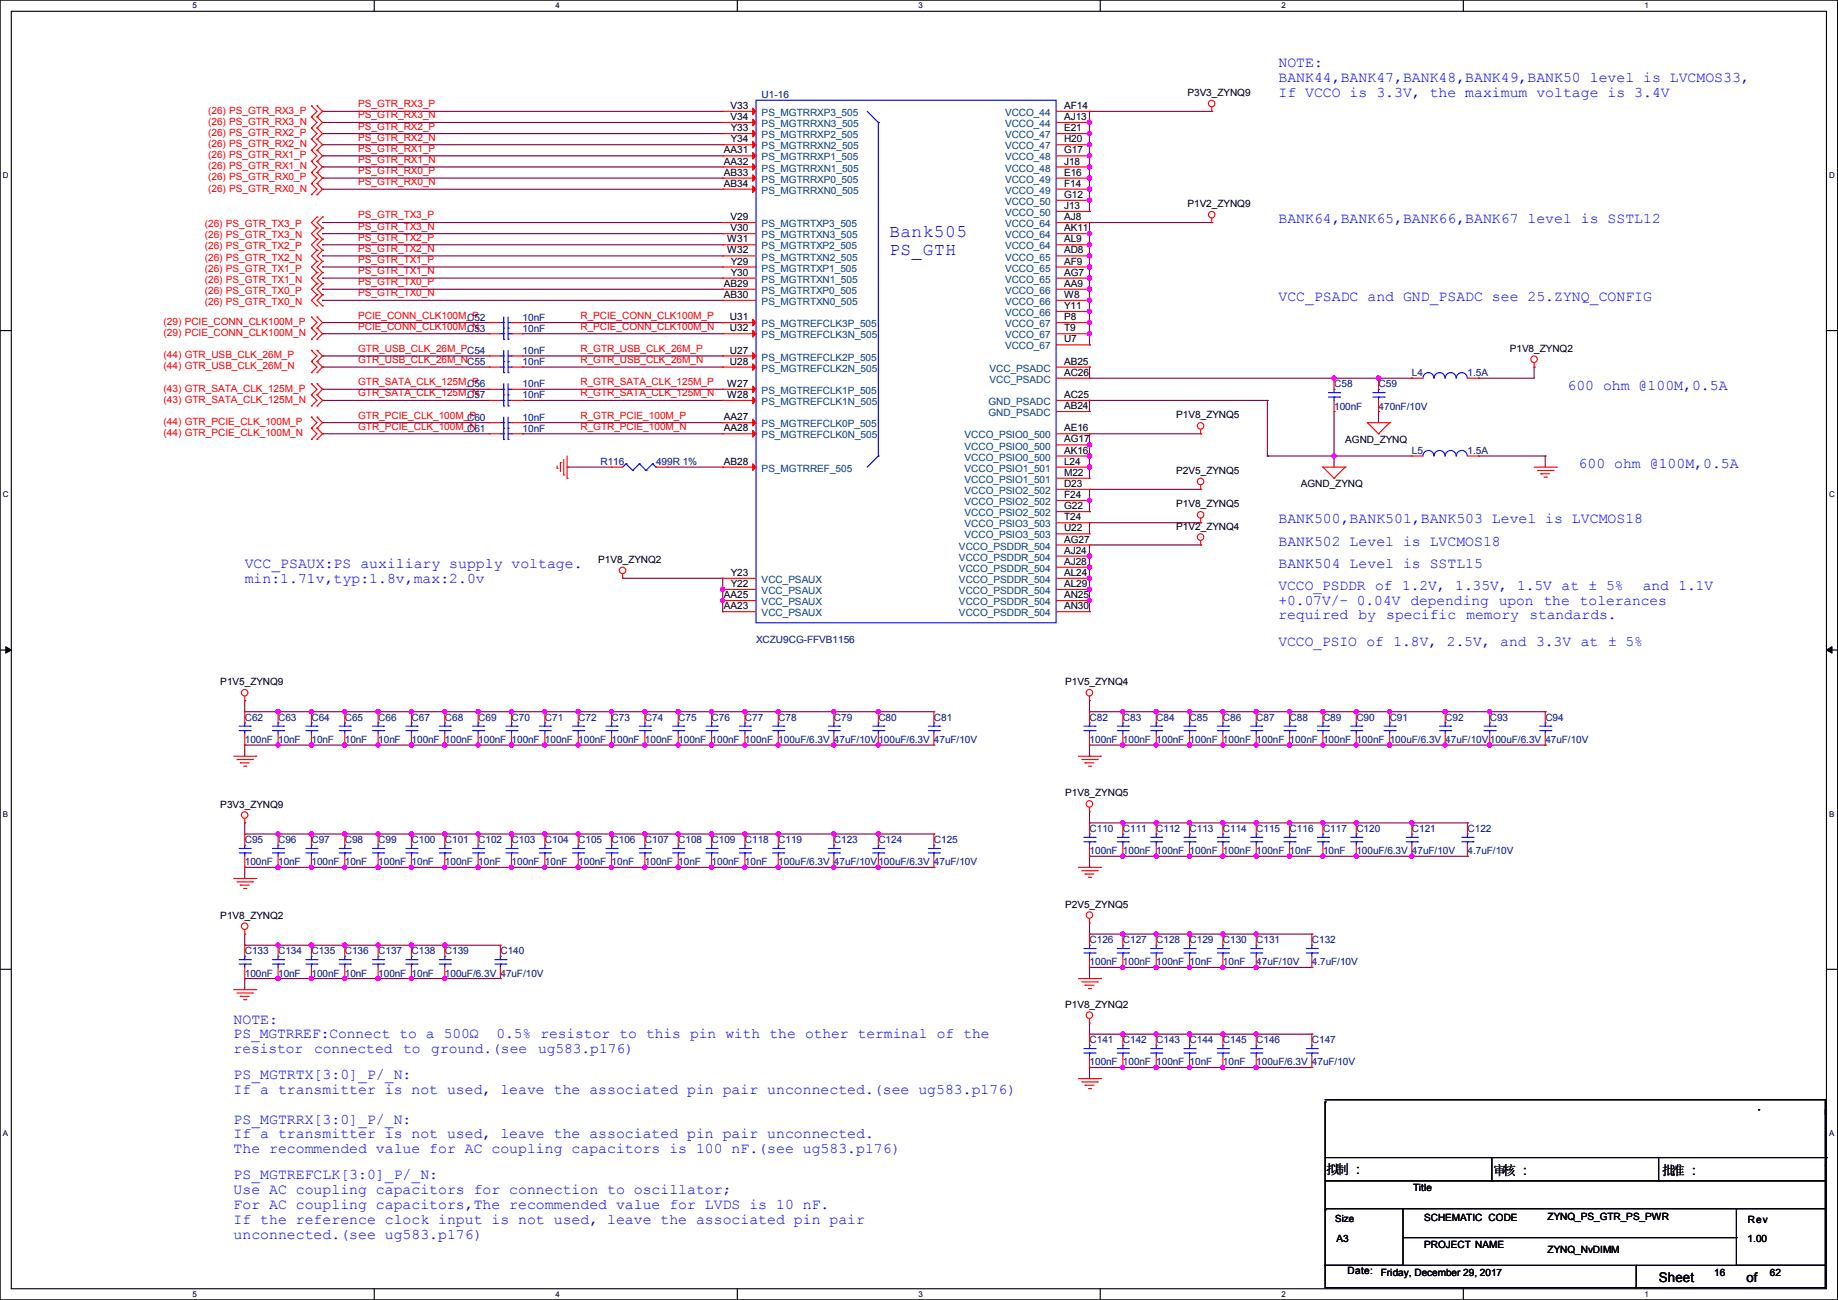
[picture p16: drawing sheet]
<svg xmlns="http://www.w3.org/2000/svg" width="420mm" height="297mm" viewBox="0 0 420 297" stroke-linecap="round" stroke-linejoin="round" font-family="sans-serif">
<defs><g id="words">
<g font-size="4.1" fill="#00f">
<text x="203.2" y="54.1">Bank505</text>
<text x="203.2" y="58.2">PS_GTH</text>
</g>
<g font-size="3.4" fill="#00f">
<text x="292.2" y="15.4">NOTE:</text>
<text x="292.2" y="18.8">BANK44,BANK47,BANK48,BANK49,BANK50 level is LVCMOS33,</text>
<text x="292.2" y="22.2">If VCCO is 3.3V, the maximum voltage is 3.4V</text>
<text x="292.2" y="51">BANK64,BANK65,BANK66,BANK67 level is SSTL12</text>
<text x="292.2" y="68.7">VCC_PSADC and GND_PSADC see 25.ZYNQ_CONFIG</text>
<text x="358.2" y="89.1">600 ohm @100M,0.5A</text>
<text x="360.7" y="106.8">600 ohm @100M,0.5A</text>
<text x="292.2" y="119.5">BANK500,BANK501,BANK503 Level is LVCMOS18</text>
<text x="292.2" y="124.6">BANK502 Level is LVCMOS18</text>
<text x="55.9" y="129.7">VCC_PSAUX:PS auxiliary supply voltage.</text>
<text x="292.2" y="129.7">BANK504 Level is SSTL15</text>
<text x="55.9" y="133.1">min:1.71v,typ:1.8v,max:2.0v</text>
<text x="53.4" y="233.8">NOTE:</text>
<text x="53.4" y="246.5">PS_MGTRTX[3:0]_P/_N:</text>
<text x="53.4" y="249.9">If a transmitter is not used, leave the associated pin pair unconnected.(see ug583.p176)</text>
<text x="53.4" y="256.7">PS_MGTRRX[3:0]_P/_N:</text>
<text x="53.4" y="260.1">If a transmitter is not used, leave the associated pin pair unconnected.</text>
<text x="53.4" y="263.5">The recommended value for AC coupling capacitors is 100 nF.(see ug583.p176)</text>
<text x="53.4" y="269.4">PS_MGTREFCLK[3:0]_P/_N:</text>
<text x="53.4" y="272.8">Use AC coupling capacitors for connection to oscillator;</text>
<text x="53.4" y="276.2">For AC coupling capacitors,The recommended value for LVDS is 10 nF.</text>
<text x="53.4" y="279.6">If the reference clock input is not used, leave the associated pin pair</text>
<text x="53.4" y="283">unconnected.(see ug583.p176)</text>
</g>
<g font-size="3.3" fill="#00f">
<text x="292.1" y="134.8">VCCO_PSDDR of 1.2V, 1.35V, 1.5V at ± 5%</text>
<text x="375.4" y="134.8">and 1.1V</text>
<text x="292.1" y="138.1">+0.07V/– 0.04V depending upon the tolerances</text>
<text x="292.1" y="141.5">required by specific</text>
<text x="335.1" y="141.5">memory</text>
<text x="349.5" y="141.5">standards.</text>
<text x="292.1" y="147.5">VCCO_PSIO of 1.8V, 2.5V, and 3.3V at ± 5%</text>
<text x="53.4" y="237.2">PS_MGTRREF:Connect to a 500Ω</text>
<text x="113.4" y="237.2">0.5% resistor to this pin with the other terminal of the</text>
<text x="53.4" y="240.6">resistor</text>
<text x="71.8" y="240.6">connected</text>
<text x="92.1" y="240.6">to</text>
<text x="98.6" y="240.6">ground.(see</text>
<text x="122.9" y="240.6">ug583.p176)</text>
</g>
<g font-size="3">
<text x="303.1" y="268.2">拟制 :::</text>
<text x="303.1" y="268.2">拟制</text>
<text x="341.2" y="268.5">审核 :::</text>
<text x="341.2" y="268.5">审核</text>
<text x="379.8" y="268.5">批准 :::</text>
<text x="379.8" y="268.5">批准</text>
<text x="379" y="292.9">Sheet</text>
<text x="399.1" y="292.8">of</text>
</g>
<g font-size="2.3" fill="#000080">
<text x="174" y="22.4">U1-16</text>
<text x="106.7" y="73.2">C52</text>
<text x="106.7" y="75.8">C53</text>
<text x="119.4" y="73.2">10nF</text>
<text x="119.4" y="75.8">10nF</text>
<text x="119.4" y="80.9">10nF</text>
<text x="119.4" y="83.4">10nF</text>
<text x="106.7" y="88.5">C56</text>
<text x="119.4" y="88.5">10nF</text>
<text x="304.9" y="88.5">C58</text>
<text x="315" y="88.5">C59</text>
<text x="322.6" y="85.9">L4</text>
<text x="335.3" y="85.9">1.5A</text>
<text x="106.7" y="91">C57</text>
<text x="119.4" y="91">10nF</text>
<text x="304.9" y="93.6">100nF</text>
<text x="315" y="93.6">470nF/10V</text>
<text x="106.7" y="96.1">C60</text>
<text x="106.7" y="98.6">C61</text>
<text x="119.4" y="96.1">10nF</text>
<text x="119.4" y="98.6">10nF</text>
<text x="137.2" y="106.3">R116</text>
<text x="149.9" y="106.3">499R 1%</text>
<text x="322.6" y="103.7">L5</text>
<text x="335.3" y="103.7">1.5A</text>
<text x="172.8" y="146.9">XCZU9CG-FFVB1156</text>
<text x="55.9" y="164.7">C62</text>
<text x="63.5" y="164.7">C63</text>
<text x="71.2" y="164.7">C64</text>
<text x="78.8" y="164.7">C65</text>
<text x="86.4" y="164.7">C66</text>
<text x="94" y="164.7">C67</text>
<text x="101.6" y="164.7">C68</text>
<text x="109.3" y="164.7">C69</text>
<text x="116.9" y="164.7">C70</text>
<text x="124.5" y="164.7">C71</text>
<text x="132.1" y="164.7">C72</text>
<text x="139.8" y="164.7">C73</text>
<text x="147.4" y="164.7">C74</text>
<text x="155" y="164.7">C75</text>
<text x="162.6" y="164.7">C76</text>
<text x="170.2" y="164.7">C77</text>
<text x="177.9" y="164.7">C78</text>
<text x="190.6" y="164.7">C79</text>
<text x="200.7" y="164.7">C80</text>
<text x="213.4" y="164.7">C81</text>
<text x="249" y="164.7">C82</text>
<text x="256.6" y="164.7">C83</text>
<text x="264.2" y="164.7">C84</text>
<text x="271.8" y="164.7">C85</text>
<text x="279.5" y="164.7">C86</text>
<text x="287.1" y="164.7">C87</text>
<text x="294.7" y="164.7">C88</text>
<text x="302.3" y="164.7">C89</text>
<text x="309.9" y="164.7">C90</text>
<text x="317.6" y="164.7">C91</text>
<text x="330.3" y="164.7">C92</text>
<text x="340.4" y="164.7">C93</text>
<text x="353.1" y="164.7">C94</text>
<text x="55.9" y="169.8">100nF</text>
<text x="63.5" y="169.8">10nF</text>
<text x="71.2" y="169.8">10nF</text>
<text x="78.8" y="169.8">10nF</text>
<text x="86.4" y="169.8">10nF</text>
<text x="94" y="169.8">100nF</text>
<text x="101.6" y="169.8">100nF</text>
<text x="109.3" y="169.8">100nF</text>
<text x="116.9" y="169.8">100nF</text>
<text x="124.5" y="169.8">100nF</text>
<text x="132.1" y="169.8">100nF</text>
<text x="139.8" y="169.8">100nF</text>
<text x="147.4" y="169.8">100nF</text>
<text x="155" y="169.8">100nF</text>
<text x="162.6" y="169.8">100nF</text>
<text x="170.2" y="169.8">100nF</text>
<text x="177.9" y="169.8">100uF/6.3V</text>
<text x="190.6" y="169.8">47uF/10V</text>
<text x="200.7" y="169.8">100uF/6.3V</text>
<text x="213.4" y="169.8">47uF/10V</text>
<text x="249" y="169.8">100nF</text>
<text x="256.6" y="169.8">100nF</text>
<text x="264.2" y="169.8">100nF</text>
<text x="271.8" y="169.8">100nF</text>
<text x="279.5" y="169.8">100nF</text>
<text x="287.1" y="169.8">100nF</text>
<text x="294.7" y="169.8">100nF</text>
<text x="302.3" y="169.8">100nF</text>
<text x="309.9" y="169.8">100nF</text>
<text x="317.6" y="169.8">100uF/6.3V</text>
<text x="330.3" y="169.8">47uF/10V</text>
<text x="340.4" y="169.8">100uF/6.3V</text>
<text x="353.1" y="169.8">47uF/10V</text>
<text x="249" y="190.1">C110</text>
<text x="256.6" y="190.1">C111</text>
<text x="264.2" y="190.1">C112</text>
<text x="271.8" y="190.1">C113</text>
<text x="279.5" y="190.1">C114</text>
<text x="287.1" y="190.1">C115</text>
<text x="294.7" y="190.1">C116</text>
<text x="302.3" y="190.1">C117</text>
<text x="309.9" y="190.1">C120</text>
<text x="322.6" y="190.1">C121</text>
<text x="335.3" y="190.1">C122</text>
<text x="55.9" y="192.6">C95</text>
<text x="55.9" y="197.7">100nF</text>
<text x="63.5" y="192.6">C96</text>
<text x="63.5" y="197.7">10nF</text>
<text x="71.2" y="192.6">C97</text>
<text x="71.2" y="197.7">100nF</text>
<text x="78.8" y="192.6">C98</text>
<text x="78.8" y="197.7">10nF</text>
<text x="86.4" y="192.6">C99</text>
<text x="86.4" y="197.7">100nF</text>
<text x="94" y="192.6">C100</text>
<text x="94" y="197.7">10nF</text>
<text x="101.6" y="192.6">C101</text>
<text x="101.6" y="197.7">100nF</text>
<text x="109.3" y="192.6">C102</text>
<text x="109.3" y="197.7">10nF</text>
<text x="116.9" y="192.6">C103</text>
<text x="116.9" y="197.7">100nF</text>
<text x="124.5" y="192.6">C104</text>
<text x="124.5" y="197.7">10nF</text>
<text x="132.1" y="192.6">C105</text>
<text x="132.1" y="197.7">100nF</text>
<text x="139.8" y="192.6">C106</text>
<text x="139.8" y="197.7">10nF</text>
<text x="147.4" y="192.6">C107</text>
<text x="147.4" y="197.7">100nF</text>
<text x="155" y="192.6">C108</text>
<text x="155" y="197.7">10nF</text>
<text x="162.6" y="192.6">C109</text>
<text x="162.6" y="197.7">100nF</text>
<text x="170.2" y="192.6">C118</text>
<text x="170.2" y="197.7">10nF</text>
<text x="177.9" y="192.6">C119</text>
<text x="177.9" y="197.7">100uF/6.3V</text>
<text x="190.6" y="192.6">C123</text>
<text x="190.6" y="197.7">47uF/10V</text>
<text x="200.7" y="192.6">C124</text>
<text x="200.7" y="197.7">100uF/6.3V</text>
<text x="213.4" y="192.6">C125</text>
<text x="213.4" y="197.7">47uF/10V</text>
<text x="249" y="195.2">100nF</text>
<text x="256.6" y="195.2">100nF</text>
<text x="264.2" y="195.2">100nF</text>
<text x="271.8" y="195.2">100nF</text>
<text x="279.5" y="195.2">100nF</text>
<text x="287.1" y="195.2">100nF</text>
<text x="294.7" y="195.2">10nF</text>
<text x="302.3" y="195.2">10nF</text>
<text x="309.9" y="195.2">100uF/6.3V</text>
<text x="322.6" y="195.2">47uF/10V</text>
<text x="335.3" y="195.2">4.7uF/10V</text>
<text x="249" y="215.5">C126</text>
<text x="256.6" y="215.5">C127</text>
<text x="264.2" y="215.5">C128</text>
<text x="271.8" y="215.5">C129</text>
<text x="279.5" y="215.5">C130</text>
<text x="287.1" y="215.5">C131</text>
<text x="299.8" y="215.5">C132</text>
<text x="55.9" y="218">C133</text>
<text x="63.5" y="218">C134</text>
<text x="71.2" y="218">C135</text>
<text x="78.8" y="218">C136</text>
<text x="86.4" y="218">C137</text>
<text x="94" y="218">C138</text>
<text x="101.6" y="218">C139</text>
<text x="114.4" y="218">C140</text>
<text x="249" y="220.6">100nF</text>
<text x="256.6" y="220.6">100nF</text>
<text x="264.2" y="220.6">100nF</text>
<text x="271.8" y="220.6">10nF</text>
<text x="279.5" y="220.6">10nF</text>
<text x="287.1" y="220.6">47uF/10V</text>
<text x="299.8" y="220.6">4.7uF/10V</text>
<text x="55.9" y="223.1">100nF</text>
<text x="63.5" y="223.1">10nF</text>
<text x="71.2" y="223.1">100nF</text>
<text x="78.8" y="223.1">10nF</text>
<text x="86.4" y="223.1">100nF</text>
<text x="94" y="223.1">10nF</text>
<text x="101.6" y="223.1">100uF/6.3V</text>
<text x="114.4" y="223.1">47uF/10V</text>
<text x="249" y="238.3">C141</text>
<text x="256.6" y="238.3">C142</text>
<text x="264.2" y="238.3">C143</text>
<text x="271.8" y="238.3">C144</text>
<text x="279.5" y="238.3">C145</text>
<text x="287.1" y="238.3">C146</text>
<text x="299.8" y="238.3">C147</text>
<text x="249" y="243.4">100nF</text>
<text x="256.6" y="243.4">100nF</text>
<text x="264.2" y="243.4">100nF</text>
<text x="271.8" y="243.4">10nF</text>
<text x="279.5" y="243.4">10nF</text>
<text x="287.1" y="243.4">100uF/6.3V</text>
<text x="299.8" y="243.4">47uF/10V</text>
</g>
<g font-size="2.3">
<text x="271.3" y="21.9">P3V3_ZYNQ9</text>
<text x="166.9" y="27.4">V34</text>
<text x="166.9" y="24.9">V33</text>
<text x="167" y="30">Y33</text>
<text x="243.1" y="24.9">AF14</text>
<text x="243.1" y="27.4">AJ13</text>
<text x="243.1" y="30">E21</text>
<text x="165.4" y="35.1">AA31</text>
<text x="167" y="32.5">Y34</text>
<text x="243.1" y="32.5">H20</text>
<text x="243.1" y="35.1">G17</text>
<text x="165.4" y="37.6">AA32</text>
<text x="165.4" y="40.1">AB33</text>
<text x="243.1" y="37.6">J18</text>
<text x="243.1" y="40.1">E16</text>
<text x="165.4" y="42.7">AB34</text>
<text x="243.1" y="42.7">F14</text>
<text x="243.1" y="45.2">G12</text>
<text x="243.1" y="47.8">J13</text>
<text x="271.3" y="47.3">P1V2_ZYNQ9</text>
<text x="166.9" y="52.8">V30</text>
<text x="166.9" y="50.3">V29</text>
<text x="243.1" y="50.3">AJ8</text>
<text x="243.1" y="52.8">AK11</text>
<text x="166.2" y="57.9">W32</text>
<text x="166.2" y="55.4">W31</text>
<text x="243.1" y="55.4">AL9</text>
<text x="243.1" y="57.9">AD8</text>
<text x="165.4" y="65.5">AB29</text>
<text x="167" y="63">Y30</text>
<text x="167" y="60.5">Y29</text>
<text x="243.1" y="60.5">AF9</text>
<text x="243.1" y="63">AG7</text>
<text x="243.1" y="65.5">AA9</text>
<text x="165.4" y="68.1">AB30</text>
<text x="243.1" y="68.1">W8</text>
<text x="243.1" y="70.6">Y11</text>
<text x="166.8" y="75.7">U32</text>
<text x="166.8" y="73.2">U31</text>
<text x="243.1" y="73.2">P8</text>
<text x="243.1" y="75.7">T9</text>
<text x="166.8" y="83.3">U28</text>
<text x="166.8" y="80.8">U27</text>
<text x="243.1" y="78.2">U7</text>
<text x="243.1" y="83.3">AB25</text>
<text x="345" y="80.3">P1V8_ZYNQ2</text>
<text x="166.2" y="88.4">W27</text>
<text x="243.1" y="85.9">AC26</text>
<text x="166.2" y="90.9">W28</text>
<text x="243.1" y="93.5">AB24</text>
<text x="243.1" y="90.9">AC25</text>
<text x="268.8" y="95.6">P1V8_ZYNQ5</text>
<text x="165.4" y="98.6">AA28</text>
<text x="165.4" y="96">AA27</text>
<text x="243.1" y="98.6">AE16</text>
<text x="243.1" y="101.1">AG17</text>
<text x="307.4" y="101.2">AGND_ZYNQ</text>
<text x="165.4" y="106.2">AB28</text>
<text x="243.1" y="103.6">AK16</text>
<text x="243.1" y="106.2">L24</text>
<text x="243.1" y="108.7">M22</text>
<text x="243.1" y="111.3">D23</text>
<text x="243.1" y="113.8">F24</text>
<text x="268.8" y="108.3">P2V5_ZYNQ5</text>
<text x="297.2" y="111.3">AGND_ZYNQ</text>
<text x="243.1" y="116.3">G22</text>
<text x="243.1" y="118.9">T24</text>
<text x="268.8" y="115.9">P1V8_ZYNQ5</text>
<text x="243.1" y="121.4">U22</text>
<text x="243.1" y="124">AG27</text>
<text x="268.8" y="121">P1V2_ZYNQ4</text>
<text x="136.7" y="128.6">P1V8_ZYNQ2</text>
<text x="167" y="131.6">Y23</text>
<text x="243.1" y="126.5">AJ24</text>
<text x="243.1" y="129">AJ28</text>
<text x="243.1" y="131.6">AL24</text>
<text x="165.4" y="136.7">AA25</text>
<text x="167" y="134.1">Y22</text>
<text x="243.1" y="134.1">AL29</text>
<text x="243.1" y="136.7">AN25</text>
<text x="165.4" y="139.2">AA23</text>
<text x="243.1" y="139.2">AN30</text>
<text x="50.3" y="156.5">P1V5_ZYNQ9</text>
<text x="243.4" y="156.5">P1V5_ZYNQ4</text>
<text x="50.3" y="184.5">P3V3_ZYNQ9</text>
<text x="243.4" y="181.9">P1V8_ZYNQ5</text>
<text x="50.3" y="209.9">P1V8_ZYNQ2</text>
<text x="243.4" y="207.3">P2V5_ZYNQ5</text>
<text x="243.4" y="230.2">P1V8_ZYNQ2</text>
<text x="322.9" y="272.1">Title</text>
<text x="325.4" y="279">SCHEMATIC CODE</text>
<text x="353.6" y="278.7">ZYNQ_PS_GTR_PS_PWR</text>
<text x="399.4" y="279.5">Rev</text>
<text x="305.4" y="283.8">A3</text>
<text x="325.4" y="285.1">PROJECT NAME</text>
<text x="353.6" y="286.3">ZYNQ_NvDIMM</text>
<text x="399.4" y="283.8">1.00</text>
<text x="307.9" y="291.2">Date:</text>
<text x="315.5" y="291.4">Friday, December 29, 2017</text>
<text x="391.7" y="291.4">16</text>
<text x="404.4" y="291.4">62</text>
</g>
<g font-size="2.3" fill="#f00">
<text x="47.5" y="26">(26) PS_GTR_RX3_P</text>
<text x="47.5" y="28.5">(26) PS_GTR_RX3_N</text>
<text x="81.8" y="24.5">PS_GTR_RX3_P</text>
<text x="81.8" y="27.1">PS_GTR_RX3_N</text>
<text x="81.8" y="29.6">PS_GTR_RX2_P</text>
<text x="47.5" y="31.1">(26) PS_GTR_RX2_P</text>
<text x="47.5" y="33.6">(26) PS_GTR_RX2_N</text>
<text x="81.8" y="32.1">PS_GTR_RX2_N</text>
<text x="81.8" y="34.7">PS_GTR_RX1_P</text>
<text x="47.5" y="36.2">(26) PS_GTR_RX1_P</text>
<text x="47.5" y="38.7">(26) PS_GTR_RX1_N</text>
<text x="47.5" y="41.2">(26) PS_GTR_RX0_P</text>
<text x="81.8" y="39.8">PS_GTR_RX0_P</text>
<text x="81.8" y="37.2">PS_GTR_RX1_N</text>
<text x="47.5" y="43.8">(26) PS_GTR_RX0_N</text>
<text x="81.8" y="42.3">PS_GTR_RX0_N</text>
<text x="46.8" y="51.9">(26) PS_GTR_TX3_P</text>
<text x="81.8" y="49.9">PS_GTR_TX3_P</text>
<text x="81.8" y="52.5">PS_GTR_TX3_N</text>
<text x="46.8" y="54.4">(26) PS_GTR_TX3_N</text>
<text x="46.8" y="57">(26) PS_GTR_TX2_P</text>
<text x="46.8" y="59.5">(26) PS_GTR_TX2_N</text>
<text x="81.8" y="55">PS_GTR_TX2_P</text>
<text x="81.8" y="57.5">PS_GTR_TX2_N</text>
<text x="46.8" y="62.1">(26) PS_GTR_TX1_P</text>
<text x="46.8" y="64.6">(26) PS_GTR_TX1_N</text>
<text x="81.8" y="62.6">PS_GTR_TX1_N</text>
<text x="81.8" y="65.2">PS_GTR_TX0_P</text>
<text x="81.8" y="60.1">PS_GTR_TX1_P</text>
<text x="46.8" y="67.1">(26) PS_GTR_TX0_P</text>
<text x="46.8" y="69.7">(26) PS_GTR_TX0_N</text>
<text x="81.8" y="67.7">PS_GTR_TX0_N</text>
<text x="37.4" y="76.8">(29) PCIE_CONN_CLK100M_N</text>
<text x="37.4" y="74.3">(29) PCIE_CONN_CLK100M_P</text>
<text x="81.8" y="72.8">PCIE_CONN_CLK100M_P</text>
<text x="81.8" y="75.3">PCIE_CONN_CLK100M_N</text>
<text x="132.6" y="72.8">R_PCIE_CONN_CLK100M_P</text>
<text x="132.6" y="75.3">R_PCIE_CONN_CLK100M_N</text>
<text x="37.4" y="81.9">(44) GTR_USB_CLK_26M_P</text>
<text x="81.8" y="82.9">GTR_USB_CLK_26M_NC55</text>
<text x="81.8" y="80.4">GTR_USB_CLK_26M_PC54</text>
<text x="132.6" y="80.4">R_GTR_USB_CLK_26M_P</text>
<text x="132.6" y="82.9">R_GTR_USB_CLK_26M_N</text>
<text x="37.4" y="89.5">(43) GTR_SATA_CLK_125M_P</text>
<text x="37.4" y="84.4">(44) GTR_USB_CLK_26M_N</text>
<text x="81.8" y="88">GTR_SATA_CLK_125M_P</text>
<text x="132.6" y="88">R_GTR_SATA_CLK_125M_P</text>
<text x="37.4" y="92">(43) GTR_SATA_CLK_125M_N</text>
<text x="81.8" y="90.6">GTR_SATA_CLK_125M_N</text>
<text x="81.8" y="95.6">GTR_PCIE_CLK_100M_P</text>
<text x="132.6" y="95.6">R_GTR_PCIE_100M_P</text>
<text x="132.6" y="90.6">R_GTR_SATA_CLK_125M_N</text>
<text x="37.4" y="97.1">(44) GTR_PCIE_CLK_100M_P</text>
<text x="37.4" y="99.7">(44) GTR_PCIE_CLK_100M_N</text>
<text x="81.8" y="98.2">GTR_PCIE_CLK_100M_N</text>
<text x="132.6" y="98.2">R_GTR_PCIE_100M_N</text>
</g>
<g font-size="2.3" fill="#004080">
<text x="174" y="29">PS_MGTRRXN3_505</text>
<text x="174" y="26.5">PS_MGTRRXP3_505</text>
<text x="229.7" y="26.5">VCCO_44</text>
<text x="229.7" y="29">VCCO_44</text>
<text x="174" y="34.1">PS_MGTRRXN2_505</text>
<text x="174" y="31.6">PS_MGTRRXP2_505</text>
<text x="229.7" y="31.6">VCCO_47</text>
<text x="229.7" y="34.1">VCCO_47</text>
<text x="174" y="39.2">PS_MGTRRXN1_505</text>
<text x="174" y="41.7">PS_MGTRRXP0_505</text>
<text x="174" y="36.7">PS_MGTRRXP1_505</text>
<text x="229.7" y="36.7">VCCO_48</text>
<text x="229.7" y="39.2">VCCO_48</text>
<text x="229.7" y="41.7">VCCO_49</text>
<text x="174" y="44.3">PS_MGTRRXN0_505</text>
<text x="229.7" y="44.3">VCCO_49</text>
<text x="229.7" y="46.8">VCCO_50</text>
<text x="174" y="51.9">PS_MGTRTXP3_505</text>
<text x="229.7" y="49.4">VCCO_50</text>
<text x="229.7" y="51.9">VCCO_64</text>
<text x="174" y="59.5">PS_MGTRTXN2_505</text>
<text x="174" y="54.4">PS_MGTRTXN3_505</text>
<text x="174" y="57">PS_MGTRTXP2_505</text>
<text x="229.7" y="54.4">VCCO_64</text>
<text x="229.7" y="57">VCCO_64</text>
<text x="229.7" y="59.5">VCCO_65</text>
<text x="174" y="64.6">PS_MGTRTXN1_505</text>
<text x="174" y="62.1">PS_MGTRTXP1_505</text>
<text x="229.7" y="62.1">VCCO_65</text>
<text x="229.7" y="64.6">VCCO_65</text>
<text x="174" y="69.7">PS_MGTRTXN0_505</text>
<text x="174" y="67.1">PS_MGTRTXP0_505</text>
<text x="229.7" y="67.1">VCCO_66</text>
<text x="229.7" y="69.7">VCCO_66</text>
<text x="174" y="77.3">PS_MGTREFCLK3N_505</text>
<text x="174" y="74.8">PS_MGTREFCLK3P_505</text>
<text x="229.7" y="72.2">VCCO_66</text>
<text x="229.7" y="74.8">VCCO_67</text>
<text x="229.7" y="77.3">VCCO_67</text>
<text x="174" y="82.4">PS_MGTREFCLK2P_505</text>
<text x="229.7" y="79.8">VCCO_67</text>
<text x="174" y="84.9">PS_MGTREFCLK2N_505</text>
<text x="226.1" y="84.9">VCC_PSADC</text>
<text x="226.1" y="87.5">VCC_PSADC</text>
<text x="174" y="92.5">PS_MGTREFCLK1N_505</text>
<text x="174" y="90">PS_MGTREFCLK1P_505</text>
<text x="225.9" y="95.1">GND_PSADC</text>
<text x="225.9" y="92.5">GND_PSADC</text>
<text x="174" y="100.2">PS_MGTREFCLK0N_505</text>
<text x="174" y="97.6">PS_MGTREFCLK0P_505</text>
<text x="220.4" y="100.2">VCCO_PSIO0_500</text>
<text x="174" y="107.8">PS_MGTRREF_505</text>
<text x="220.4" y="102.7">VCCO_PSIO0_500</text>
<text x="220.4" y="105.2">VCCO_PSIO0_500</text>
<text x="220.4" y="107.8">VCCO_PSIO1_501</text>
<text x="220.4" y="110.3">VCCO_PSIO1_501</text>
<text x="220.4" y="112.9">VCCO_PSIO2_502</text>
<text x="220.4" y="115.4">VCCO_PSIO2_502</text>
<text x="220.4" y="117.9">VCCO_PSIO2_502</text>
<text x="219.1" y="125.6">VCCO_PSDDR_504</text>
<text x="220.4" y="120.5">VCCO_PSIO3_503</text>
<text x="220.4" y="123">VCCO_PSIO3_503</text>
<text x="219.1" y="128.1">VCCO_PSDDR_504</text>
<text x="219.1" y="130.6">VCCO_PSDDR_504</text>
<text x="174" y="135.7">VCC_PSAUX</text>
<text x="174" y="133.2">VCC_PSAUX</text>
<text x="219.1" y="133.2">VCCO_PSDDR_504</text>
<text x="219.1" y="135.7">VCCO_PSDDR_504</text>
<text x="174" y="140.8">VCC_PSAUX</text>
<text x="174" y="138.3">VCC_PSAUX</text>
<text x="219.1" y="138.3">VCCO_PSDDR_504</text>
<text x="219.1" y="140.8">VCCO_PSDDR_504</text>
</g>
<text font-size="2.2" x="305.1" y="279.2">Size</text>
<g font-size="1.8">
<text x="44" y="1.9">5</text>
<text x="127" y="1.9">4</text>
<text x="209.9" y="1.9">3</text>
<text x="292.9" y="1.9">2</text>
<text x="375.8" y="1.9">1</text>
<text x=".7" y="40.6">D</text>
<text x="418" y="40.6">D</text>
<text x=".7" y="113.6">C</text>
<text x="418" y="113.6">C</text>
<text x=".7" y="186.6">B</text>
<text x="418" y="186.6">B</text>
<text x=".7" y="259.5">A</text>
<text x="418" y="259.5">A</text>
<text x="44" y="296.3">5</text>
<text x="127" y="296.3">4</text>
<text x="209.9" y="296.3">3</text>
<text x="292.9" y="296.3">2</text>
<text x="375.8" y="296.3">1</text>
</g>
</g></defs>
<path d="M0 0h419.9v297h-419.9zM2.6 2.6h414.8v291.8h-414.8z" fill="none" stroke="#000" stroke-width=".25"/>
<g fill="#fff">
<path d="M44 .3h1v2h-1z"/>
<path d="M44 294.7h1v2h-1z"/>
</g>
<path d="M85.5 0v2.6M85.5 294.4v2.6" fill="none" stroke="#000" stroke-width=".25"/>
<g fill="#fff">
<path d="M127 .3h.9v2h-.9z"/>
<path d="M127 294.7h.9v2h-.9z"/>
</g>
<path d="M168.5 0v2.6M168.5 294.4v2.6" fill="none" stroke="#000" stroke-width=".25"/>
<g fill="#fff">
<path d="M209.9 .3h1v2h-1z"/>
<path d="M209.9 294.7h1v2h-1z"/>
</g>
<path d="M251.4 0v2.6M251.4 294.4v2.6" fill="none" stroke="#000" stroke-width=".25"/>
<g fill="#fff">
<path d="M292.9 .3h.9v2h-.9z"/>
<path d="M292.9 294.7h.9v2h-.9z"/>
</g>
<path d="M334.4 0v2.6M334.4 294.4v2.6" fill="none" stroke="#000" stroke-width=".25"/>
<g fill="#fff">
<path d="M375.8 .3h1v2h-1z"/>
<path d="M375.8 294.7h1v2h-1z"/>
<path d="M.7 39h1.2v2h-1.2z"/>
<path d="M418 39h1.3v2h-1.3z"/>
<path d="M.7 112h1.2v2h-1.2z"/>
<path d="M418 112h1.3v2h-1.3z"/>
</g>
<path d="M0 75.5h2.6M417.4 75.5h2.5" fill="none" stroke="#000" stroke-width=".25"/>
<g fill="#fff">
<path d="M.7 185h1.2v1.9h-1.2z"/>
<path d="M418 185h1.2v1.9h-1.2z"/>
</g>
<path d="M0 148.5h2.6M417.4 148.5h2.5" fill="none" stroke="#000" stroke-width=".25"/>
<path d="M1.3 147.7l1.3 .8-1.3 .7zM417.4 148.5l1.2-.8v1.5z" fill="#000" stroke="#000" stroke-width=".23"/>
<g fill="#fff">
<path d="M.7 257.9h1.2v2h-1.2z"/>
<path d="M418 257.9h1.2v2h-1.2z"/>
</g>
<g fill="none" stroke="#000" stroke-width=".25">
<path d="M0 221.4h2.6M417.4 221.4h2.5M302.8 251.8h.1M302.8 251.8v24.6M302.8 251.2h114.3M401.9 253.5h.1M417.1 251.2h.1M417.1 251.2v24.9M302.8 276.1h17.8v13h-17.8zM302.8 276.4h.1M302.8 269.8h114.3M303.1 264.5h114.3"/>
<path d="M320.6 276.1h76.2M340.9 269.8h.1M340.9 264.5v5.3M379 269.8h.1M379 264.5v5.3M396.8 276.1h20.3v13h-20.3zM396.8 276.1h.1M417.1 269.8h.1M417.1 266.2h.1M417.1 276.1h.1M417.4 264.5h.1M302.8 289.1h71.1v5.1h-71.1z"/>
<path d="M320.6 282.7h76.2M373.9 289.1h43.2v5.1h-43.2zM396.8 282.7h.1"/>
</g>
<g fill="none" stroke="#800040" stroke-width=".25">
<path d="M73.7 25.4h.1M73.7 28h.1M73.7 30.5h.1M73.7 33.1h.1M73.7 35.6h.1M73.7 38.1h.1M73.7 25.4h91.4M73.7 28h91.4M73.7 30.5h91.4M73.7 33.1h91.4M73.7 35.6h91.4M73.7 38.1h91.4"/>
<path d="M249 28h.1M249 30.5h.1M249 33.1h.1M249 35.6h.1M249 38.1h.1M276.9 25.4h.1M276.9 25.4h-27.9v22.9M73.7 40.7h.1M73.7 43.2h.1M73.7 50.8h.1M73.7 55.9h.1M73.7 53.4h.1"/>
<path d="M73.7 58.5h.1M73.7 40.7h91.4M73.7 43.2h91.4M73.7 50.8h91.4M73.7 55.9h91.4M73.7 53.4h91.4M73.7 58.5h91.4M249 40.7h.1M249 43.2h.1M249 45.8h.1M249 48.3h.1M249 53.4h.1"/>
<path d="M249 55.9h.1M249 58.5h.1M276.9 50.8h.1M276.9 50.8h-27.9v28M73.7 68.6h.1M73.7 63.5h.1M73.7 66.1h.1M73.7 61h.1M73.7 73.7h.1M73.7 76.2h.1M73.7 68.6h91.4M73.7 63.5h91.4"/>
<path d="M73.7 66.1h91.4M73.7 61h91.4M73.7 73.7h38.1M73.7 76.2h38.1M119.4 76.2h.1M119.4 73.7h45.7M119.4 76.2h45.7M165.1 73.7h.1M249 61h.1M249 63.5h.1M249 66.1h.1M249 68.6h.1"/>
<path d="M249 71.2h.1M249 73.7h.1M249 76.2h.1M249 78.8h.1M73.7 83.9h.1M73.7 81.3h.1M73.7 91.5h.1M73.7 88.9h.1M73.7 99.1h.1M73.7 96.6h.1M73.7 99.1h38.1M73.7 91.5h38.1"/>
<path d="M73.7 83.9h38.1M73.7 81.3h38.1M73.7 88.9h38.1M73.7 96.6h38.1M119.4 83.9h.1M119.4 99.1h.1M119.4 91.5h.1M119.4 99.1h45.7M119.4 91.5h45.7M119.4 83.9h45.7M119.4 81.3h45.7M119.4 88.9h45.7"/>
<path d="M119.4 96.6h45.7M165.1 81.3h.1M165.1 96.6h.1M165.1 88.9h.1M249 83.9h.1M249 91.5h.1M249 83.9v2.5h73.6M249 91.5v2.5M249 91.5h40.6M274.4 99.1h.1M274.4 99.1h-25.4v10.2M289.6 91.5h.1"/>
<path d="M289.6 91.5v12.7M304.8 86.4h.1M304.8 94h.1M304.8 94v12.7M315 94h.1M315 86.4h.1M315 94v2.6M322.6 86.4h.1M337.9 86.4h.1M350.6 83.9h.1M350.6 83.9v2.5h-12.7M129.6 106.7h.1"/>
<path d="M129.6 106.7h10.1M152.4 106.7h12.7M165.1 106.7h.1M249 101.6h.1M249 104.2h.1M249 106.7h.1M249 114.3h.1M249 116.9h.1M249 119.4h.1M249 119.4v2.6M249 119.4h25.4M274.4 119.4h.1"/>
<path d="M274.4 111.8h.1M274.4 111.8h-25.4v5.1M289.6 104.2h.1M289.6 104.2h33M304.8 104.2h.1M337.9 104.2h.1M337.9 104.2h15.2M353.1 104.2h.1M353.1 104.2v2.5M142.3 132.1h.1M142.3 132.1h22.8v7.6M165.1 134.7h.1"/>
<path d="M165.1 137.2h.1M165.1 139.7h.1M249 127h.1M249 129.6h.1M249 132.1h.1M249 134.7h.1M249 137.2h.1M249 139.7h.1M274.4 124.5h.1M274.4 124.5h-25.4v15.2M55.9 170.2h.1M55.9 160.1h.1"/>
<path d="M55.9 160.1v2.5h157.5M55.9 170.2v2.6M55.9 170.2h157.5M63.5 162.6h.1M63.5 170.2h.1M71.2 170.2h.1M71.2 162.6h.1M78.8 170.2h.1M78.8 162.6h.1M86.4 162.6h.1M86.4 170.2h.1M94 162.6h.1"/>
<path d="M94 170.2h.1M101.6 170.2h.1M101.6 162.6h.1M109.3 162.6h.1M109.3 170.2h.1M116.9 170.2h.1M116.9 162.6h.1M124.5 170.2h.1M124.5 162.6h.1M132.1 170.2h.1M132.1 162.6h.1M139.7 170.2h.1"/>
<path d="M139.7 162.6h.1M147.4 162.6h.1M147.4 170.2h.1M155 170.2h.1M155 162.6h.1M162.6 162.6h.1M162.6 170.2h.1M170.2 170.2h.1M170.2 162.6h.1M177.8 162.6h.1M177.8 170.2h.1M190.5 162.6h.1"/>
<path d="M190.5 170.2h.1M200.7 170.2h.1M200.7 162.6h.1M249 172.8h.1M249 162.6h.1M249 160.1v2.5M249 162.6h104.1M256.6 162.6h.1M256.6 170.2h.1M264.2 170.2h.1M264.2 162.6h.1M271.8 162.6h.1"/>
<path d="M271.8 170.2h.1M279.4 162.6h.1M279.4 170.2h.1M287.1 170.2h.1M287.1 162.6h.1M294.7 170.2h.1M294.7 162.6h.1M302.3 162.6h.1M302.3 170.2h.1M309.9 162.6h.1M309.9 170.2h.1M317.5 170.2h.1"/>
<path d="M317.5 162.6h.1M330.2 170.2h.1M330.2 162.6h.1M340.4 170.2h.1M340.4 162.6h.1M353.1 162.6h.1M353.1 170.2h.1M353.1 170.2h-104.1v2.6M55.9 198.2h.1M55.9 188h.1M55.9 188v2.5h157.5M55.9 198.2v2.5"/>
<path d="M55.9 198.2h157.5M63.5 190.5h.1M63.5 198.2h.1M71.2 198.2h.1M71.2 190.5h.1M78.8 190.5h.1M78.8 198.2h.1M86.4 190.5h.1M86.4 198.2h.1M94 198.2h.1M94 190.5h.1M101.6 198.2h.1"/>
<path d="M101.6 190.5h.1M109.3 190.5h.1M109.3 198.2h.1M116.9 190.5h.1M116.9 198.2h.1M124.5 190.5h.1M124.5 198.2h.1M132.1 190.5h.1M132.1 198.2h.1M139.7 198.2h.1M139.7 190.5h.1M147.4 198.2h.1"/>
<path d="M147.4 190.5h.1M155 190.5h.1M155 198.2h.1M162.6 190.5h.1M162.6 198.2h.1M170.2 198.2h.1M170.2 190.5h.1M177.8 190.5h.1M177.8 198.2h.1M190.5 198.2h.1M190.5 190.5h.1M200.7 198.2h.1"/>
<path d="M200.7 190.5h.1M213.4 190.5h.1M213.4 198.2h.1M249 188h.1M249 198.2h.1M249 185.5v2.5M249 188h86.3M256.6 188h.1M256.6 195.6h.1M264.2 195.6h.1M264.2 188h.1M271.8 188h.1"/>
<path d="M271.8 195.6h.1M279.4 188h.1M279.4 195.6h.1M287.1 195.6h.1M287.1 188h.1M294.7 195.6h.1M294.7 188h.1M302.3 188h.1M302.3 195.6h.1M309.9 195.6h.1M309.9 188h.1M322.6 195.6h.1"/>
<path d="M322.6 188h.1M335.3 195.6h.1M335.3 188h.1M335.3 195.6h-86.3v2.6M55.9 213.4h.1M55.9 213.4v2.5h58.4M63.5 215.9h.1M71.2 215.9h.1M78.8 215.9h.1M86.4 215.9h.1M94 215.9h.1M101.6 215.9h.1"/>
<path d="M249 213.4h.1M249 210.9v2.5M249 213.4h50.8M256.6 213.4h.1M264.2 213.4h.1M271.8 213.4h.1M279.4 213.4h.1M287.1 213.4h.1M299.8 213.4h.1M55.9 223.6h.1M55.9 223.6v2.5M55.9 223.6h58.4"/>
<path d="M63.5 223.6h.1M71.2 223.6h.1M78.8 223.6h.1M86.4 223.6h.1M94 223.6h.1M101.6 223.6h.1M249 223.6h.1M249 236.3h.1M249 233.7v2.6M249 236.3h50.8M256.6 221h.1M256.6 236.3h.1"/>
<path d="M264.2 221h.1M264.2 236.3h.1M271.8 221h.1M271.8 236.3h.1M279.4 221h.1M279.4 236.3h.1M287.1 236.3h.1M287.1 221h.1M299.8 221h.1M299.8 236.3h.1M299.8 221h-50.8v2.6M249 246.4h.1"/>
<path d="M256.6 243.9h.1M264.2 243.9h.1M271.8 243.9h.1M279.4 243.9h.1M287.1 243.9h.1M299.8 243.9h.1M299.8 243.9h-50.8v2.5"/>
</g>
<g fill="#f0f" stroke="#f0f" stroke-width=".25">
<circle cx="248.9" cy="127" r=".49"/>
<circle cx="248.9" cy="129.6" r=".49"/>
<circle cx="248.9" cy="132.1" r=".49"/>
<circle cx="248.9" cy="134.6" r=".49"/>
<circle cx="248.9" cy="137.2" r=".49"/>
<circle cx="165.1" cy="134.6" r=".49"/>
<circle cx="165.1" cy="137.2" r=".49"/>
<circle cx="248.9" cy="28" r=".49"/>
<circle cx="248.9" cy="30.5" r=".49"/>
<circle cx="248.9" cy="33" r=".49"/>
<circle cx="248.9" cy="35.6" r=".49"/>
<circle cx="248.9" cy="38.1" r=".49"/>
<circle cx="248.9" cy="40.7" r=".49"/>
<circle cx="248.9" cy="43.2" r=".49"/>
<circle cx="248.9" cy="45.7" r=".49"/>
<circle cx="248.9" cy="53.4" r=".49"/>
<circle cx="248.9" cy="55.9" r=".49"/>
<circle cx="248.9" cy="58.4" r=".49"/>
<circle cx="248.9" cy="61" r=".49"/>
<circle cx="248.9" cy="63.5" r=".49"/>
<circle cx="248.9" cy="66.1" r=".49"/>
<circle cx="248.9" cy="68.6" r=".49"/>
<circle cx="248.9" cy="71.1" r=".49"/>
<circle cx="248.9" cy="73.7" r=".49"/>
<circle cx="248.9" cy="76.2" r=".49"/>
<circle cx="248.9" cy="101.6" r=".49"/>
<circle cx="248.9" cy="114.3" r=".49"/>
<circle cx="248.9" cy="106.7" r=".49"/>
<circle cx="248.9" cy="104.2" r=".49"/>
<circle cx="304.8" cy="86.4" r=".49"/>
<circle cx="304.8" cy="104.2" r=".49"/>
<circle cx="63.5" cy="198.1" r=".49"/>
<circle cx="63.5" cy="215.9" r=".49"/>
<circle cx="63.5" cy="223.5" r=".49"/>
<circle cx="256.6" cy="162.6" r=".49"/>
<circle cx="256.6" cy="170.2" r=".49"/>
<circle cx="256.6" cy="188" r=".49"/>
<circle cx="256.6" cy="221" r=".49"/>
<circle cx="256.6" cy="243.9" r=".49"/>
<circle cx="256.6" cy="236.2" r=".49"/>
<circle cx="302.3" cy="195.6" r=".49"/>
<circle cx="309.9" cy="170.2" r=".49"/>
<circle cx="317.5" cy="170.2" r=".49"/>
<circle cx="309.9" cy="162.6" r=".49"/>
<circle cx="317.5" cy="162.6" r=".49"/>
<circle cx="94" cy="215.9" r=".49"/>
<circle cx="279.4" cy="243.9" r=".49"/>
<circle cx="279.4" cy="236.2" r=".49"/>
<circle cx="279.4" cy="221" r=".49"/>
<circle cx="279.4" cy="213.4" r=".49"/>
<circle cx="200.7" cy="170.2" r=".49"/>
<circle cx="200.7" cy="162.6" r=".49"/>
<circle cx="177.8" cy="162.6" r=".49"/>
<circle cx="190.5" cy="162.6" r=".49"/>
<circle cx="177.8" cy="170.2" r=".49"/>
<circle cx="190.5" cy="170.2" r=".49"/>
<circle cx="170.2" cy="162.6" r=".49"/>
<circle cx="170.2" cy="170.2" r=".49"/>
<circle cx="155" cy="162.6" r=".49"/>
<circle cx="162.6" cy="162.6" r=".49"/>
<circle cx="155" cy="170.2" r=".49"/>
<circle cx="162.6" cy="170.2" r=".49"/>
<circle cx="147.3" cy="162.6" r=".49"/>
<circle cx="147.3" cy="170.2" r=".49"/>
<circle cx="132.1" cy="170.2" r=".49"/>
<circle cx="139.7" cy="170.2" r=".49"/>
<circle cx="132.1" cy="162.6" r=".49"/>
<circle cx="139.7" cy="162.6" r=".49"/>
<circle cx="63.5" cy="162.6" r=".49"/>
<circle cx="63.5" cy="170.2" r=".49"/>
<circle cx="124.5" cy="170.2" r=".49"/>
<circle cx="124.5" cy="162.6" r=".49"/>
<circle cx="116.9" cy="170.2" r=".49"/>
<circle cx="116.9" cy="162.6" r=".49"/>
<circle cx="101.6" cy="162.6" r=".49"/>
<circle cx="109.2" cy="162.6" r=".49"/>
<circle cx="101.6" cy="170.2" r=".49"/>
<circle cx="109.2" cy="170.2" r=".49"/>
<circle cx="94" cy="170.2" r=".49"/>
<circle cx="94" cy="162.6" r=".49"/>
<circle cx="78.8" cy="162.6" r=".49"/>
<circle cx="86.4" cy="162.6" r=".49"/>
<circle cx="78.8" cy="170.2" r=".49"/>
<circle cx="86.4" cy="170.2" r=".49"/>
<circle cx="71.1" cy="170.2" r=".49"/>
<circle cx="71.1" cy="162.6" r=".49"/>
<circle cx="63.5" cy="190.5" r=".49"/>
<circle cx="71.1" cy="190.5" r=".49"/>
<circle cx="78.8" cy="190.5" r=".49"/>
<circle cx="86.4" cy="190.5" r=".49"/>
<circle cx="71.1" cy="198.1" r=".49"/>
<circle cx="78.8" cy="198.1" r=".49"/>
<circle cx="86.4" cy="198.1" r=".49"/>
<circle cx="94" cy="198.1" r=".49"/>
<circle cx="94" cy="190.5" r=".49"/>
<circle cx="101.6" cy="190.5" r=".49"/>
<circle cx="109.2" cy="190.5" r=".49"/>
<circle cx="101.6" cy="198.1" r=".49"/>
<circle cx="109.2" cy="198.1" r=".49"/>
<circle cx="116.9" cy="190.5" r=".49"/>
<circle cx="124.5" cy="190.5" r=".49"/>
<circle cx="116.9" cy="198.1" r=".49"/>
<circle cx="124.5" cy="198.1" r=".49"/>
<circle cx="132.1" cy="198.1" r=".49"/>
<circle cx="139.7" cy="198.1" r=".49"/>
<circle cx="147.3" cy="198.1" r=".49"/>
<circle cx="132.1" cy="190.5" r=".49"/>
<circle cx="139.7" cy="190.5" r=".49"/>
<circle cx="147.3" cy="190.5" r=".49"/>
<circle cx="155" cy="190.5" r=".49"/>
<circle cx="162.6" cy="190.5" r=".49"/>
<circle cx="155" cy="198.1" r=".49"/>
<circle cx="162.6" cy="198.1" r=".49"/>
<circle cx="170.2" cy="198.1" r=".49"/>
<circle cx="170.2" cy="190.5" r=".49"/>
<circle cx="177.8" cy="198.1" r=".49"/>
<circle cx="190.5" cy="198.1" r=".49"/>
<circle cx="177.8" cy="190.5" r=".49"/>
<circle cx="190.5" cy="190.5" r=".49"/>
<circle cx="200.7" cy="190.5" r=".49"/>
<circle cx="200.7" cy="198.1" r=".49"/>
<circle cx="71.1" cy="223.5" r=".49"/>
<circle cx="71.1" cy="215.9" r=".49"/>
<circle cx="78.8" cy="215.9" r=".49"/>
<circle cx="86.4" cy="215.9" r=".49"/>
<circle cx="78.8" cy="223.5" r=".49"/>
<circle cx="86.4" cy="223.5" r=".49"/>
<circle cx="94" cy="223.5" r=".49"/>
<circle cx="101.6" cy="223.5" r=".49"/>
<circle cx="101.6" cy="215.9" r=".49"/>
<circle cx="264.2" cy="162.6" r=".49"/>
<circle cx="271.8" cy="162.6" r=".49"/>
<circle cx="264.2" cy="170.2" r=".49"/>
<circle cx="271.8" cy="170.2" r=".49"/>
<circle cx="279.4" cy="170.2" r=".49"/>
<circle cx="287" cy="170.2" r=".49"/>
<circle cx="294.7" cy="170.2" r=".49"/>
<circle cx="279.4" cy="162.6" r=".49"/>
<circle cx="287" cy="162.6" r=".49"/>
<circle cx="294.7" cy="162.6" r=".49"/>
<circle cx="302.3" cy="162.6" r=".49"/>
<circle cx="302.3" cy="170.2" r=".49"/>
<circle cx="330.2" cy="170.2" r=".49"/>
<circle cx="330.2" cy="162.6" r=".49"/>
<circle cx="340.4" cy="162.6" r=".49"/>
<circle cx="340.4" cy="170.2" r=".49"/>
<circle cx="256.6" cy="195.6" r=".49"/>
<circle cx="264.2" cy="188" r=".49"/>
<circle cx="271.8" cy="188" r=".49"/>
<circle cx="279.4" cy="188" r=".49"/>
<circle cx="264.2" cy="195.6" r=".49"/>
<circle cx="271.8" cy="195.6" r=".49"/>
<circle cx="279.4" cy="195.6" r=".49"/>
<circle cx="287" cy="195.6" r=".49"/>
<circle cx="294.7" cy="195.6" r=".49"/>
<circle cx="287" cy="188" r=".49"/>
<circle cx="294.7" cy="188" r=".49"/>
<circle cx="302.3" cy="188" r=".49"/>
<circle cx="309.9" cy="195.6" r=".49"/>
<circle cx="322.6" cy="195.6" r=".49"/>
<circle cx="309.9" cy="188" r=".49"/>
<circle cx="322.6" cy="188" r=".49"/>
<circle cx="256.6" cy="213.4" r=".49"/>
<circle cx="264.2" cy="213.4" r=".49"/>
<circle cx="271.8" cy="213.4" r=".49"/>
<circle cx="264.2" cy="221" r=".49"/>
<circle cx="271.8" cy="221" r=".49"/>
<circle cx="287" cy="213.4" r=".49"/>
<circle cx="287" cy="221" r=".49"/>
<circle cx="264.2" cy="236.2" r=".49"/>
<circle cx="271.8" cy="236.2" r=".49"/>
<circle cx="264.2" cy="243.9" r=".49"/>
<circle cx="271.8" cy="243.9" r=".49"/>
<circle cx="287" cy="243.9" r=".49"/>
<circle cx="287" cy="236.2" r=".49"/>
<circle cx="315" cy="86.4" r=".49"/>
</g>
<g fill="none" stroke="#f00" stroke-width=".25">
<path d="M71.2 24.2h.1M71.2 26.7h.1M71.2 29.3h.1M71.2 31.8h.1M71.2 34.3h.1M71.2 36.9h.1M71.2 39.4h.1M71.2 24.2l1.2 1.2-1.2 1.3M71.2 26.7l1.2 1.3-1.2 1.3M71.2 29.3l1.2 1.2-1.2 1.3M71.2 31.8l1.2 1.3-1.2 1.2M71.2 34.3l1.2 1.3-1.2 1.3"/>
<path d="M71.2 36.9l1.2 1.2-1.2 1.3M71.2 39.4l1.2 1.3-1.2 1.3M72.4 26.7h.1M72.4 24.2h.1M72.4 29.3h.1M72.4 31.8h.1M72.4 34.3h.1M72.4 36.9h.1M72.4 39.4h.1M72.4 24.2l1.3 1.2-1.3 1.3M72.4 26.7l1.3 1.3-1.3 1.3M72.4 29.3l1.3 1.2-1.3 1.3"/>
<path d="M72.4 31.8l1.3 1.3-1.3 1.2M72.4 34.3l1.3 1.3-1.3 1.3M72.4 36.9l1.3 1.2-1.3 1.3M72.4 39.4l1.3 1.3-1.3 1.3M165.1 38.1h.1M165.1 33.1h.1M165.1 28h.1M165.1 35.6h.1M165.1 30.5h.1M165.1 25.4h.1M165.1 38.1h7.7M165.1 33.1h7.7"/>
<path d="M165.1 28h7.7M165.1 35.6h7.7M165.1 30.5h7.7M165.1 25.4h7.7M241.3 38.1h7.7M241.3 33.1h7.7M241.3 28h7.7M241.3 35.6h7.7M241.3 30.5h7.7M241.3 25.4h7.7M249 25.4h.1M249 28h.1"/>
<path d="M249 30.5h.1M249 33.1h.1M249 35.6h.1M249 38.1h.1M276.9 25.4h.1M276.9 24.4v1M71.2 42h.1M71.2 44.5h.1M71.2 42l1.2 1.2-1.2 1.3M72.4 42h.1M72.4 44.5h.1M72.4 49.6h.1"/>
<path d="M72.4 52.1h.1M72.4 54.7h.1M72.4 57.2h.1M72.4 59.7h.1M72.4 42l1.3 1.2-1.3 1.3M72.4 49.6l-1.2 1.2 1.2 1.3M72.4 52.1l-1.2 1.3 1.2 1.3M72.4 54.7l-1.2 1.2 1.2 1.3M72.4 57.2l-1.2 1.3 1.2 1.2M72.4 59.7l-1.2 1.3 1.2 1.3M73.7 49.6h.1M73.7 52.1h.1"/>
<path d="M73.7 54.7h.1M73.7 57.2h.1M73.7 59.7h.1M73.7 49.6l-1.3 1.2 1.3 1.3M73.7 52.1l-1.3 1.3 1.3 1.3M73.7 54.7l-1.3 1.2 1.3 1.3M73.7 57.2l-1.3 1.3 1.3 1.2M73.7 59.7l-1.3 1.3 1.3 1.3M165.1 43.2h.1M165.1 40.7h.1M165.1 58.5h.1M165.1 53.4h.1"/>
<path d="M165.1 55.9h.1M165.1 50.8h.1M165.1 43.2h7.7M165.1 40.7h7.7M165.1 58.5h7.7M165.1 53.4h7.7M165.1 55.9h7.7M165.1 50.8h7.7M241.3 43.2h7.7M241.3 40.7h7.7M241.3 58.5h7.7M241.3 53.4h7.7"/>
<path d="M241.3 55.9h7.7M241.3 50.8h7.7M241.3 45.8h7.7M241.3 48.3h7.7M249 40.7h.1M249 43.2h.1M249 45.8h.1M249 48.3h.1M249 50.8h.1M249 53.4h.1M249 55.9h.1M249 58.5h.1"/>
<path d="M276.9 50.8h.1M276.9 49.8v1M71.2 75h.1M71.2 77.5h.1M71.2 72.4h.1M71.2 75l1.2 1.2-1.2 1.3M71.2 72.4l1.2 1.3-1.2 1.3M72.4 62.3h.1M72.4 64.8h.1M72.4 67.4h.1M72.4 69.9h.1M72.4 77.5h.1"/>
<path d="M72.4 75h.1M72.4 72.4h.1M72.4 62.3l-1.2 1.2 1.2 1.3M72.4 64.8l-1.2 1.3 1.2 1.3M72.4 67.4l-1.2 1.2 1.2 1.3M72.4 75l1.3 1.2-1.3 1.3M72.4 72.4l1.3 1.3-1.3 1.3M73.7 62.3h.1M73.7 64.8h.1M73.7 67.4h.1M73.7 69.9h.1M73.7 62.3l-1.3 1.2 1.3 1.3"/>
<path d="M73.7 64.8l-1.3 1.3 1.3 1.3M73.7 67.4l-1.3 1.2 1.3 1.3M111.8 73.7h.1M111.8 76.2h.1M111.8 73.7h2.5M111.8 76.2h2.5M116.9 73.7h2.5M116.9 76.2h2.5M119.4 73.7h.1M119.4 76.2h.1M165.1 68.6h.1M165.1 63.5h.1"/>
<path d="M165.1 66.1h.1M165.1 61h.1M165.1 76.2h.1M165.1 73.7h.1M165.1 73.7h7.7M165.1 76.2h7.7M165.1 68.6h7.7M165.1 63.5h7.7M165.1 66.1h7.7M165.1 61h7.7M241.3 73.7h7.7M241.3 76.2h7.7"/>
<path d="M241.3 68.6h7.7M241.3 63.5h7.7M241.3 66.1h7.7M241.3 61h7.7M241.3 71.2h7.7M241.3 78.8h7.7M249 61h.1M249 63.5h.1M249 66.1h.1M249 68.6h.1M249 71.2h.1M249 73.7h.1"/>
<path d="M249 76.2h.1M249 78.8h.1M71.2 95.3h.1M71.2 97.8h.1M71.2 90.2h.1M71.2 92.8h.1M71.2 87.7h.1M71.2 82.6h.1M71.2 85.1h.1M71.2 80.1h.1M71.2 95.3l1.2 1.3-1.2 1.2M71.2 97.8l1.2 1.3-1.2 1.3"/>
<path d="M71.2 90.2l1.2 1.3-1.2 1.3M71.2 87.7l1.2 1.2-1.2 1.3M71.2 82.6l1.2 1.3-1.2 1.2M71.2 80.1l1.2 1.2-1.2 1.3M72.4 97.8h.1M72.4 95.3h.1M72.4 92.8h.1M72.4 90.2h.1M72.4 87.7h.1M72.4 85.1h.1M72.4 82.6h.1M72.4 80.1h.1"/>
<path d="M72.4 95.3l1.3 1.3-1.3 1.2M72.4 97.8l1.3 1.3-1.3 1.3M72.4 90.2l1.3 1.3-1.3 1.3M72.4 87.7l1.3 1.2-1.3 1.3M72.4 82.6l1.3 1.3-1.3 1.2M72.4 80.1l1.3 1.2-1.3 1.3M111.8 88.9h.1M111.8 91.5h.1M111.8 96.6h.1M111.8 99.1h.1M111.8 81.3h.1M111.8 83.9h.1"/>
<path d="M111.8 96.6h2.5M111.8 88.9h2.5M111.8 91.5h2.5M111.8 99.1h2.5M111.8 81.3h2.5M111.8 83.9h2.5M116.9 96.6h2.5M116.9 88.9h2.5M116.9 91.5h2.5M116.9 99.1h2.5M116.9 81.3h2.5M116.9 83.9h2.5"/>
<path d="M119.4 88.9h.1M119.4 91.5h.1M119.4 96.6h.1M119.4 99.1h.1M119.4 81.3h.1M119.4 83.9h.1M165.1 99.1h.1M165.1 96.6h.1M165.1 91.5h.1M165.1 88.9h.1M165.1 83.9h.1M165.1 81.3h.1"/>
<path d="M165.1 96.6h7.7M165.1 88.9h7.7M165.1 91.5h7.7M165.1 99.1h7.7M165.1 81.3h7.7M165.1 83.9h7.7M241.3 91.5h7.7M241.3 99.1h7.7M241.3 86.4h7.7M241.3 83.9h7.7M241.3 94h7.7M249 94h.1"/>
<path d="M249 91.5h.1M249 83.9h.1M249 86.4h.1M249 99.1h.1M274.4 99.1h.1M274.4 98.1v1M304.8 94h.1M304.8 86.4h.1M304.8 86.4v2.5M304.8 91.5v2.5M312.5 96.6h.1M312.5 96.6h5"/>
<path d="M312.5 96.6l2.5 2.5M315 99.1h.1M315 94h.1M315 86.4h.1M315 86.4v2.5M315 91.5v2.5M317.5 96.6h.1M317.5 96.6l-2.5 2.5M322.6 86.4h.1M322.6 86.4h2.6M335.3 86.4h2.6M337.9 86.4h.1"/>
<path d="M350.6 83.9h.1M350.6 82.8v1.1M71.2 100.4h.1M72.4 100.4h.1M127.3 107h.1M127.3 106.5v.5M128.1 105.7h.1M128.1 105.7v2M128.8 108.5h.1M128.8 104.9v3.6M129.6 109.3h.1M129.6 104.2v5.1"/>
<path d="M139.7 106.7h.1M139.7 106.7h2.6M149.9 106.7h2.5M152.4 106.7h.1M165.1 106.7h.1M165.1 106.7h7.7M241.3 106.7h7.7M241.3 104.2h7.7M241.3 101.6h7.7M241.3 109.3h7.7M241.3 111.8h7.7M241.3 114.3h7.7"/>
<path d="M241.3 116.9h7.7M241.3 119.4h7.7M249 101.6h.1M249 104.2h.1M249 106.7h.1M249 109.3h.1M249 111.8h.1M249 114.3h.1M249 116.9h.1M249 119.4h.1M274.4 111.8h.1M274.4 119.4h.1"/>
<path d="M274.4 110.8v1M274.4 118.4v1M302.3 106.7h.1M302.3 106.7h5.1M302.3 106.7l2.5 2.6M304.8 109.3h.1M307.4 106.7h.1M307.4 106.7l-2.6 2.6M322.6 104.2h.1M322.6 104.2h2.6M335.3 104.2h2.6M337.9 104.2h.1"/>
<path d="M350.6 106.7h5M351.3 107.5h3.6M352.1 108.2h.1M352.1 108.2h2M352.8 109h.6M353.4 109h.1M354.9 107.5h.1M355.6 106.7h.1M142.3 132.1h.1M142.3 131.1v1M165.1 139.7h.1M165.1 137.2h.1"/>
<path d="M165.1 134.7h.1M165.1 132.1h.1M165.1 132.1h7.7M165.1 134.7h7.7M165.1 137.2h7.7M165.1 139.7h7.7M241.3 122h7.7M241.3 124.5h7.7M241.3 127h7.7M241.3 129.6h7.7M241.3 132.1h7.7M241.3 134.7h7.7"/>
<path d="M241.3 137.2h7.7M241.3 139.7h7.7M249 122h.1M249 124.5h.1M249 127h.1M249 129.6h.1M249 132.1h.1M249 134.7h.1M249 137.2h.1M249 139.7h.1M274.4 124.5h.1M274.4 123.5v1"/>
<path d="M55.9 159v1.1M249 159v1.1M53.4 172.8h5.1M54.1 173.5h3.6M54.9 174.3h.1M54.9 174.3h2M55.7 175h.5M55.9 160.1h.1M55.9 170.2h.1M55.9 162.6h.1M55.9 162.6v2.5M55.9 167.7v2.5"/>
<path d="M56.2 175h.1M57.7 173.5h.1M58.5 172.8h.1M63.5 170.2h.1M63.5 162.6h.1M63.5 162.6v2.5M63.5 167.7v2.5M71.2 170.2h.1M71.2 162.6h.1M71.2 162.6v2.5M71.2 167.7v2.5M78.8 170.2h.1"/>
<path d="M78.8 162.6h.1M78.8 162.6v2.5M78.8 167.7v2.5M86.4 170.2h.1M86.4 162.6h.1M86.4 162.6v2.5M86.4 167.7v2.5M94 170.2h.1M94 162.6h.1M94 162.6v2.5M94 167.7v2.5M101.6 170.2h.1"/>
<path d="M101.6 162.6h.1M101.6 162.6v2.5M101.6 167.7v2.5M109.3 170.2h.1M109.3 162.6h.1M109.3 162.6v2.5M109.3 167.7v2.5M116.9 170.2h.1M116.9 162.6h.1M116.9 162.6v2.5M116.9 167.7v2.5M124.5 170.2h.1"/>
<path d="M124.5 162.6h.1M124.5 162.6v2.5M124.5 167.7v2.5M132.1 170.2h.1M132.1 162.6h.1M132.1 162.6v2.5M132.1 167.7v2.5M139.7 170.2h.1M139.7 162.6h.1M139.7 162.6v2.5M139.7 167.7v2.5M147.4 170.2h.1"/>
<path d="M147.4 162.6h.1M147.4 162.6v2.5M147.4 167.7v2.5M155 170.2h.1M155 162.6h.1M155 162.6v2.5M155 167.7v2.5M162.6 170.2h.1M162.6 162.6h.1M162.6 162.6v2.5M162.6 167.7v2.5M170.2 170.2h.1"/>
<path d="M170.2 162.6h.1M170.2 162.6v2.5M170.2 167.7v2.5M177.8 170.2h.1M177.8 162.6h.1M177.8 162.6v2.5M177.8 167.7v2.5M190.5 170.2h.1M190.5 162.6h.1M190.5 162.6v2.5M190.5 167.7v2.5M200.7 170.2h.1"/>
<path d="M200.7 162.6h.1M200.7 162.6v2.5M200.7 167.7v2.5M213.4 170.2h.1M213.4 162.6h.1M213.4 162.6v2.5M213.4 167.7v2.5M246.4 172.8h5.1M247.2 173.5h3.5M247.9 174.3h.1M247.9 174.3h2.1M248.7 175h.5"/>
<path d="M249 160.1h.1M249 170.2h.1M249 162.6h.1M249 162.6v2.5M249 167.7v2.5M249.2 175h.1M250.7 173.5h.1M251.5 172.8h.1M256.6 170.2h.1M256.6 162.6h.1M256.6 162.6v2.5M256.6 167.7v2.5"/>
<path d="M264.2 170.2h.1M264.2 162.6h.1M264.2 162.6v2.5M264.2 167.7v2.5M271.8 170.2h.1M271.8 162.6h.1M271.8 162.6v2.5M271.8 167.7v2.5M279.4 170.2h.1M279.4 162.6h.1M279.4 162.6v2.5M279.4 167.7v2.5"/>
<path d="M287.1 170.2h.1M287.1 162.6h.1M287.1 162.6v2.5M287.1 167.7v2.5M294.7 170.2h.1M294.7 162.6h.1M294.7 162.6v2.5M294.7 167.7v2.5M302.3 170.2h.1M302.3 162.6h.1M302.3 162.6v2.5M302.3 167.7v2.5"/>
<path d="M309.9 170.2h.1M309.9 162.6h.1M309.9 162.6v2.5M309.9 167.7v2.5M317.5 170.2h.1M317.5 162.6h.1M317.5 162.6v2.5M317.5 167.7v2.5M330.2 170.2h.1M330.2 162.6h.1M330.2 162.6v2.5M330.2 167.7v2.5"/>
<path d="M340.4 170.2h.1M340.4 162.6h.1M340.4 162.6v2.5M340.4 167.7v2.5M353.1 170.2h.1M353.1 162.6h.1M353.1 162.6v2.5M353.1 167.7v2.5M55.9 188h.1M55.9 198.2h.1M55.9 190.5h.1M55.9 187v1"/>
<path d="M55.9 190.5v2.6M55.9 195.6v2.6M63.5 198.2h.1M63.5 190.5h.1M63.5 190.5v2.6M63.5 195.6v2.6M71.2 198.2h.1M71.2 190.5h.1M71.2 190.5v2.6M71.2 195.6v2.6M78.8 198.2h.1M78.8 190.5h.1"/>
<path d="M78.8 190.5v2.6M78.8 195.6v2.6M86.4 198.2h.1M86.4 190.5h.1M86.4 190.5v2.6M86.4 195.6v2.6M94 198.2h.1M94 190.5h.1M94 190.5v2.6M94 195.6v2.6M101.6 198.2h.1M101.6 190.5h.1"/>
<path d="M101.6 190.5v2.6M101.6 195.6v2.6M109.3 198.2h.1M109.3 190.5h.1M109.3 190.5v2.6M109.3 195.6v2.6M116.9 198.2h.1M116.9 190.5h.1M116.9 190.5v2.6M116.9 195.6v2.6M124.5 198.2h.1M124.5 190.5h.1"/>
<path d="M124.5 190.5v2.6M124.5 195.6v2.6M132.1 198.2h.1M132.1 190.5h.1M132.1 190.5v2.6M132.1 195.6v2.6M139.7 198.2h.1M139.7 190.5h.1M139.7 190.5v2.6M139.7 195.6v2.6M147.4 198.2h.1M147.4 190.5h.1"/>
<path d="M147.4 190.5v2.6M147.4 195.6v2.6M155 198.2h.1M155 190.5h.1M155 190.5v2.6M155 195.6v2.6M162.6 198.2h.1M162.6 190.5h.1M162.6 190.5v2.6M162.6 195.6v2.6M170.2 198.2h.1M170.2 190.5h.1"/>
<path d="M170.2 190.5v2.6M170.2 195.6v2.6M177.8 198.2h.1M177.8 190.5h.1M177.8 190.5v2.6M177.8 195.6v2.6M190.5 198.2h.1M190.5 190.5h.1M190.5 190.5v2.6M190.5 195.6v2.6M200.7 198.2h.1M200.7 190.5h.1"/>
<path d="M200.7 190.5v2.6M200.7 195.6v2.6M213.4 198.2h.1M213.4 190.5h.1M213.4 190.5v2.6M213.4 195.6v2.6M246.4 198.2h5.1M247.2 198.9h3.5M247.9 199.7h.1M247.9 199.7h2.1M249 185.5h.1M249 195.6h.1"/>
<path d="M249 188h.1M249 184.4v1.1M249 188v2.5M249 193.1v2.5M250.7 198.9h.1M251.5 198.2h.1M256.6 195.6h.1M256.6 188h.1M256.6 188v2.5M256.6 193.1v2.5M264.2 195.6h.1M264.2 188h.1"/>
<path d="M264.2 188v2.5M264.2 193.1v2.5M271.8 195.6h.1M271.8 188h.1M271.8 188v2.5M271.8 193.1v2.5M279.4 195.6h.1M279.4 188h.1M279.4 188v2.5M279.4 193.1v2.5M287.1 195.6h.1M287.1 188h.1"/>
<path d="M287.1 188v2.5M287.1 193.1v2.5M294.7 195.6h.1M294.7 188h.1M294.7 188v2.5M294.7 193.1v2.5M302.3 195.6h.1M302.3 188h.1M302.3 188v2.5M302.3 193.1v2.5M309.9 195.6h.1M309.9 188h.1"/>
<path d="M309.9 188v2.5M309.9 193.1v2.5M322.6 195.6h.1M322.6 188h.1M322.6 188v2.5M322.6 193.1v2.5M335.3 195.6h.1M335.3 188h.1M335.3 188v2.5M335.3 193.1v2.5M53.4 200.7h5.1M54.1 201.5h3.6"/>
<path d="M54.9 202.2h.1M54.9 202.2h2M55.7 203h.5M55.9 213.4h.1M55.9 215.9h.1M55.9 212.4v1M55.9 215.9v2.6M56.2 203h.1M57.7 201.5h.1M58.5 200.7h.1M63.5 215.9h.1M63.5 215.9v2.6"/>
<path d="M71.2 215.9h.1M71.2 215.9v2.6M78.8 215.9h.1M78.8 215.9v2.6M86.4 215.9h.1M86.4 215.9v2.6M94 215.9h.1M94 215.9v2.6M101.6 215.9h.1M101.6 215.9v2.6M114.3 215.9h.1M114.3 215.9v2.6"/>
<path d="M248.7 200.4h.5M249 210.9h.1M249 213.4h.1M249 209.8v1.1M249 213.4v2.5M249 218.5v2.5M249.2 200.4h.1M256.6 213.4h.1M256.6 213.4v2.5M256.6 218.5v2.5M264.2 213.4h.1M264.2 213.4v2.5"/>
<path d="M264.2 218.5v2.5M271.8 213.4h.1M271.8 213.4v2.5M271.8 218.5v2.5M279.4 213.4h.1M279.4 213.4v2.5M279.4 218.5v2.5M287.1 213.4h.1M287.1 213.4v2.5M287.1 218.5v2.5M299.8 213.4h.1M299.8 213.4v2.5"/>
<path d="M299.8 218.5v2.5M53.4 226.1h5.1M54.1 226.9h3.6M54.9 227.6h.1M54.9 227.6h2M55.7 228.4h.5M55.9 223.6h.1M55.9 221v2.6M56.2 228.4h.1M57.7 226.9h.1M58.5 226.1h.1M63.5 223.6h.1"/>
<path d="M63.5 221v2.6M71.2 223.6h.1M71.2 221v2.6M78.8 223.6h.1M78.8 221v2.6M86.4 223.6h.1M86.4 221v2.6M94 223.6h.1M94 221v2.6M101.6 223.6h.1M101.6 221v2.6M114.3 223.6h.1"/>
<path d="M114.3 221v2.6M246.4 223.6h5.1M247.2 224.3h3.5M247.9 225.1h.1M247.9 225.1h2.1M248.7 225.8h.5M249 233.7h.1M249 221h.1M249 236.3h.1M249 232.7v1M249 236.3v2.5M249.2 225.8h.1"/>
<path d="M250.7 224.3h.1M251.5 223.6h.1M256.6 221h.1M256.6 236.3h.1M256.6 236.3v2.5M264.2 236.3h.1M264.2 221h.1M264.2 236.3v2.5M271.8 236.3h.1M271.8 221h.1M271.8 236.3v2.5M279.4 221h.1"/>
<path d="M279.4 236.3h.1M279.4 236.3v2.5M287.1 236.3h.1M287.1 221h.1M287.1 236.3v2.5M299.8 221h.1M299.8 236.3h.1M299.8 236.3v2.5M246.4 246.4h5.1M247.2 247.2h3.5M247.9 247.9h.1M247.9 247.9h2.1"/>
<path d="M248.7 248.7h.5M249 243.9h.1M249 241.3v2.6M249.2 248.7h.1M250.7 247.2h.1M251.5 246.4h.1M256.6 243.9h.1M256.6 241.3v2.6M264.2 243.9h.1M264.2 241.3v2.6M271.8 243.9h.1M271.8 241.3v2.6"/>
<path d="M279.4 243.9h.1M279.4 241.3v2.6M287.1 243.9h.1M287.1 241.3v2.6M299.8 243.9h.1M299.8 241.3v2.6"/>
<circle cx="276.9" cy="23.6" r=".74"/>
<circle cx="276.9" cy="49" r=".74"/>
<circle cx="274.3" cy="97.3" r=".74"/>
<circle cx="350.5" cy="82.1" r=".74"/>
<circle cx="274.3" cy="117.6" r=".74"/>
<circle cx="274.3" cy="110" r=".74"/>
<circle cx="142.3" cy="130.3" r=".74"/>
<circle cx="274.3" cy="122.7" r=".74"/>
<circle cx="55.9" cy="158.3" r=".74"/>
<circle cx="248.9" cy="158.3" r=".74"/>
<circle cx="55.9" cy="186.2" r=".74"/>
<circle cx="248.9" cy="183.7" r=".74"/>
<circle cx="55.9" cy="211.6" r=".74"/>
<circle cx="248.9" cy="209.1" r=".74"/>
<circle cx="248.9" cy="231.9" r=".74"/>
</g>
<g fill="none" stroke="#00f" stroke-width=".25">
<path d="M172.8 22.9h68.5v119.4h-68.5zM198.2 25.4l2.5 2.6M200.7 28h.1M200.7 28v76.2M114.3 73.7h.8M114.3 76.2h.8M115.1 75h.1M115.1 73.7h.1M115.1 77.5h.1M115.1 76.2h.1M115.1 72.4v5.1M116.1 75h.1"/>
<path d="M116.1 77.5h.1M116.1 72.4v5.1M116.1 73.7h.8M116.1 76.2h.8M116.9 73.7h.1M116.9 76.2h.1M114.3 88.9h.8M114.3 91.5h.8M114.3 96.6h.8M114.3 99.1h.8M114.3 81.3h.8M114.3 83.9h.8"/>
<path d="M115.1 90.2h.1M115.1 88.9h.1M115.1 92.8h.1M115.1 91.5h.1M115.1 97.8h.1M115.1 96.6h.1M115.1 99.1h.1M115.1 82.6h.1M115.1 81.3h.1M115.1 85.1h.1M115.1 83.9h.1M115.1 80.1v5"/>
<path d="M115.1 87.7v5.1M115.1 95.3v5.1M116.1 90.2h.1M116.1 92.8h.1M116.1 97.8h.1M116.1 82.6h.1M116.1 85.1h.1M116.1 80.1v5M116.1 87.7v5.1M116.1 95.3v5.1M116.1 88.9h.8M116.1 91.5h.8"/>
<path d="M116.1 96.6h.8M116.1 99.1h.8M116.1 81.3h.8M116.1 83.9h.8M116.9 88.9h.1M116.9 91.5h.1M116.9 96.6h.1M116.9 99.1h.1M116.9 81.3h.1M116.9 83.9h.1M303.6 90.7h2.5M303.6 89.7h2.5"/>
<path d="M304.8 88.9h.1M304.8 90.7h.1M304.8 88.9v.8M304.8 90.7v.8M306.1 90.7h.1M306.1 89.7h.1M313.7 90.7h2.6M313.7 89.7h2.6M315 88.9h.1M315 90.7h.1M315 88.9v.8M315 90.7v.8"/>
<path d="M316.3 90.7h.1M316.3 89.7h.1M325.2 86.4a1.25 1.25 0 0 1 1.2-1.3 1.25 1.25 0 0 1 1.3 1.3 1.27 1.27 0 0 1 1.2-1.3 1.27 1.27 0 0 1 1.3 1.3M330.2 86.4a1.25 1.25 0 0 1 1.3-1.3 1.25 1.25 0 0 1 1.2 1.3 1.27 1.27 0 0 1 1.3-1.3 1.27 1.27 0 0 1 1.3 1.3M115.1 100.4h.1M116.1 100.4h.1M143 106h.1M143 106l-.7 .7M143 106l1.6 1.5M144.6 107.5h.1M146.1 106h.1M146.1 106l-1.5 1.5"/>
<path d="M146.1 106l1.5 1.5M147.6 107.5h.1M149.1 106h.1M149.1 106l-1.5 1.5M149.1 106l.8 .7M149.9 106.7h.1M200.7 104.2h.1M200.7 104.2l-2.5 2.5M325.2 104.2a1.25 1.25 0 0 1 1.2-1.3 1.25 1.25 0 0 1 1.3 1.3 1.27 1.27 0 0 1 1.2-1.3 1.27 1.27 0 0 1 1.3 1.3M330.2 104.2a1.25 1.25 0 0 1 1.3-1.3 1.25 1.25 0 0 1 1.2 1.3 1.27 1.27 0 0 1 1.3-1.3 1.27 1.27 0 0 1 1.3 1.3M54.7 166.9h2.5M54.7 165.9h2.5"/>
<path d="M55.9 165.1h.1M55.9 166.9h.1M55.9 165.1v.8M55.9 166.9v.8M57.2 166.9h.1M57.2 165.9h.1M62.3 166.9h2.5M62.3 165.9h2.5M63.5 165.1h.1M63.5 166.9h.1M63.5 165.1v.8M63.5 166.9v.8"/>
<path d="M64.8 166.9h.1M64.8 165.9h.1M69.9 166.9h2.5M69.9 165.9h2.5M71.2 165.1h.1M71.2 166.9h.1M71.2 165.1v.8M71.2 166.9v.8M72.4 166.9h.1M72.4 165.9h.1M77.5 166.9h2.6M77.5 165.9h2.6"/>
<path d="M78.8 165.1h.1M78.8 166.9h.1M78.8 165.1v.8M78.8 166.9v.8M80.1 166.9h.1M80.1 165.9h.1M85.1 166.9h2.6M85.1 165.9h2.6M86.4 165.1h.1M86.4 166.9h.1M86.4 165.1v.8M86.4 166.9v.8"/>
<path d="M87.7 166.9h.1M87.7 165.9h.1M92.8 166.9h2.5M92.8 165.9h2.5M94 165.1h.1M94 166.9h.1M94 165.1v.8M94 166.9v.8M95.3 166.9h.1M95.3 165.9h.1M100.4 166.9h2.5M100.4 165.9h2.5"/>
<path d="M101.6 165.1h.1M101.6 166.9h.1M101.6 165.1v.8M101.6 166.9v.8M102.9 166.9h.1M102.9 165.9h.1M108 166.9h2.5M108 165.9h2.5M109.3 165.1h.1M109.3 166.9h.1M109.3 165.1v.8M109.3 166.9v.8"/>
<path d="M110.5 166.9h.1M110.5 165.9h.1M115.6 166.9h2.6M115.6 165.9h2.6M116.9 165.1h.1M116.9 166.9h.1M116.9 165.1v.8M116.9 166.9v.8M118.2 166.9h.1M118.2 165.9h.1M123.2 166.9h2.6M123.2 165.9h2.6"/>
<path d="M124.5 165.1h.1M124.5 166.9h.1M124.5 165.1v.8M124.5 166.9v.8M125.8 166.9h.1M125.8 165.9h.1M130.9 166.9h2.5M130.9 165.9h2.5M132.1 165.1h.1M132.1 166.9h.1M132.1 165.1v.8M132.1 166.9v.8"/>
<path d="M133.4 166.9h.1M133.4 165.9h.1M138.5 166.9h2.5M138.5 165.9h2.5M139.7 165.1h.1M139.7 166.9h.1M139.7 165.1v.8M139.7 166.9v.8M141 166.9h.1M141 165.9h.1M146.1 166.9h2.5M146.1 165.9h2.5"/>
<path d="M147.4 165.1h.1M147.4 166.9h.1M147.4 165.1v.8M147.4 166.9v.8M148.6 166.9h.1M148.6 165.9h.1M153.7 166.9h2.6M153.7 165.9h2.6M155 165.1h.1M155 166.9h.1M155 165.1v.8M155 166.9v.8"/>
<path d="M156.3 166.9h.1M156.3 165.9h.1M161.3 166.9h2.6M161.3 165.9h2.6M162.6 165.1h.1M162.6 166.9h.1M162.6 165.1v.8M162.6 166.9v.8M163.9 166.9h.1M163.9 165.9h.1M169 166.9h2.5M169 165.9h2.5"/>
<path d="M170.2 165.1h.1M170.2 166.9h.1M170.2 165.1v.8M170.2 166.9v.8M171.5 166.9h.1M171.5 165.9h.1M176.6 166.9h2.5M176.6 165.9h2.5M177.8 165.1h.1M177.8 166.9h.1M177.8 165.1v.8M177.8 166.9v.8"/>
<path d="M179.1 166.9h.1M179.1 165.9h.1M189.3 166.9h2.5M189.3 165.9h2.5M190.5 165.1h.1M190.5 166.9h.1M190.5 165.1v.8M190.5 166.9v.8M191.8 166.9h.1M191.8 165.9h.1M199.4 166.9h2.6M199.4 165.9h2.6"/>
<path d="M200.7 165.1h.1M200.7 166.9h.1M200.7 165.1v.8M200.7 166.9v.8M202 166.9h.1M202 165.9h.1M212.1 166.9h2.6M212.1 165.9h2.6M213.4 165.1h.1M213.4 166.9h.1M213.4 165.1v.8M213.4 166.9v.8"/>
<path d="M214.7 166.9h.1M214.7 165.9h.1M247.7 166.9h2.5M247.7 165.9h2.5M249 165.1h.1M249 166.9h.1M249 165.1v.8M249 166.9v.8M250.2 166.9h.1M250.2 165.9h.1M255.3 166.9h2.6M255.3 165.9h2.6"/>
<path d="M256.6 165.1h.1M256.6 166.9h.1M256.6 165.1v.8M256.6 166.9v.8M257.9 166.9h.1M257.9 165.9h.1M262.9 166.9h2.6M262.9 165.9h2.6M264.2 165.1h.1M264.2 166.9h.1M264.2 165.1v.8M264.2 166.9v.8"/>
<path d="M265.5 166.9h.1M265.5 165.9h.1M270.6 166.9h2.5M270.6 165.9h2.5M271.8 165.1h.1M271.8 166.9h.1M271.8 165.1v.8M271.8 166.9v.8M273.1 166.9h.1M273.1 165.9h.1M278.2 166.9h2.5M278.2 165.9h2.5"/>
<path d="M279.4 165.1h.1M279.4 166.9h.1M279.4 165.1v.8M279.4 166.9v.8M280.7 166.9h.1M280.7 165.9h.1M285.8 166.9h2.5M285.8 165.9h2.5M287.1 165.1h.1M287.1 166.9h.1M287.1 165.1v.8M287.1 166.9v.8"/>
<path d="M288.3 166.9h.1M288.3 165.9h.1M293.4 166.9h2.6M293.4 165.9h2.6M294.7 165.1h.1M294.7 166.9h.1M294.7 165.1v.8M294.7 166.9v.8M296 166.9h.1M296 165.9h.1M301 166.9h2.6M301 165.9h2.6"/>
<path d="M302.3 165.1h.1M302.3 166.9h.1M302.3 165.1v.8M302.3 166.9v.8M303.6 166.9h.1M303.6 165.9h.1M308.7 166.9h2.5M308.7 165.9h2.5M309.9 165.1h.1M309.9 166.9h.1M309.9 165.1v.8M309.9 166.9v.8"/>
<path d="M311.2 166.9h.1M311.2 165.9h.1M316.3 166.9h2.5M316.3 165.9h2.5M317.5 165.1h.1M317.5 166.9h.1M317.5 165.1v.8M317.5 166.9v.8M318.8 166.9h.1M318.8 165.9h.1M329 166.9h2.5M329 165.9h2.5"/>
<path d="M330.2 165.1h.1M330.2 166.9h.1M330.2 165.1v.8M330.2 166.9v.8M331.5 166.9h.1M331.5 165.9h.1M339.1 166.9h2.6M339.1 165.9h2.6M340.4 165.1h.1M340.4 166.9h.1M340.4 165.1v.8M340.4 166.9v.8"/>
<path d="M341.7 166.9h.1M341.7 165.9h.1M351.8 166.9h2.6M351.8 165.9h2.6M353.1 165.1h.1M353.1 166.9h.1M353.1 165.1v.8M353.1 166.9v.8M354.4 166.9h.1M354.4 165.9h.1M54.7 194.9h2.5M54.7 193.8h2.5"/>
<path d="M55.9 193.1h.1M55.9 194.9h.1M55.9 193.1v.7M55.9 194.9v.7M57.2 194.9h.1M57.2 193.8h.1M62.3 194.9h2.5M62.3 193.8h2.5M63.5 193.1h.1M63.5 194.9h.1M63.5 193.1v.7M63.5 194.9v.7"/>
<path d="M64.8 194.9h.1M64.8 193.8h.1M69.9 194.9h2.5M69.9 193.8h2.5M71.2 193.1h.1M71.2 194.9h.1M71.2 193.1v.7M71.2 194.9v.7M72.4 194.9h.1M72.4 193.8h.1M77.5 194.9h2.6M77.5 193.8h2.6"/>
<path d="M78.8 193.1h.1M78.8 194.9h.1M78.8 193.1v.7M78.8 194.9v.7M80.1 194.9h.1M80.1 193.8h.1M85.1 194.9h2.6M85.1 193.8h2.6M86.4 193.1h.1M86.4 194.9h.1M86.4 193.1v.7M86.4 194.9v.7"/>
<path d="M87.7 194.9h.1M87.7 193.8h.1M92.8 194.9h2.5M92.8 193.8h2.5M94 193.1h.1M94 194.9h.1M94 193.1v.7M94 194.9v.7M95.3 194.9h.1M95.3 193.8h.1M100.4 194.9h2.5M100.4 193.8h2.5"/>
<path d="M101.6 193.1h.1M101.6 194.9h.1M101.6 193.1v.7M101.6 194.9v.7M102.9 194.9h.1M102.9 193.8h.1M108 194.9h2.5M108 193.8h2.5M109.3 193.1h.1M109.3 194.9h.1M109.3 193.1v.7M109.3 194.9v.7"/>
<path d="M110.5 194.9h.1M110.5 193.8h.1M115.6 194.9h2.6M115.6 193.8h2.6M116.9 193.1h.1M116.9 194.9h.1M116.9 193.1v.7M116.9 194.9v.7M118.2 194.9h.1M118.2 193.8h.1M123.2 194.9h2.6M123.2 193.8h2.6"/>
<path d="M124.5 193.1h.1M124.5 194.9h.1M124.5 193.1v.7M124.5 194.9v.7M125.8 194.9h.1M125.8 193.8h.1M130.9 194.9h2.5M130.9 193.8h2.5M132.1 193.1h.1M132.1 194.9h.1M132.1 193.1v.7M132.1 194.9v.7"/>
<path d="M133.4 194.9h.1M133.4 193.8h.1M138.5 194.9h2.5M138.5 193.8h2.5M139.7 193.1h.1M139.7 194.9h.1M139.7 193.1v.7M139.7 194.9v.7M141 194.9h.1M141 193.8h.1M146.1 194.9h2.5M146.1 193.8h2.5"/>
<path d="M147.4 193.1h.1M147.4 194.9h.1M147.4 193.1v.7M147.4 194.9v.7M148.6 194.9h.1M148.6 193.8h.1M153.7 194.9h2.6M153.7 193.8h2.6M155 193.1h.1M155 194.9h.1M155 193.1v.7M155 194.9v.7"/>
<path d="M156.3 194.9h.1M156.3 193.8h.1M161.3 194.9h2.6M161.3 193.8h2.6M162.6 193.1h.1M162.6 194.9h.1M162.6 193.1v.7M162.6 194.9v.7M163.9 194.9h.1M163.9 193.8h.1M169 194.9h2.5M169 193.8h2.5"/>
<path d="M170.2 193.1h.1M170.2 194.9h.1M170.2 193.1v.7M170.2 194.9v.7M171.5 194.9h.1M171.5 193.8h.1M176.6 194.9h2.5M176.6 193.8h2.5M177.8 193.1h.1M177.8 194.9h.1M177.8 193.1v.7M177.8 194.9v.7"/>
<path d="M179.1 194.9h.1M179.1 193.8h.1M189.3 194.9h2.5M189.3 193.8h2.5M190.5 193.1h.1M190.5 194.9h.1M190.5 193.1v.7M190.5 194.9v.7M191.8 194.9h.1M191.8 193.8h.1M199.4 194.9h2.6M199.4 193.8h2.6"/>
<path d="M200.7 193.1h.1M200.7 194.9h.1M200.7 193.1v.7M200.7 194.9v.7M202 194.9h.1M202 193.8h.1M212.1 194.9h2.6M212.1 193.8h2.6M213.4 193.1h.1M213.4 194.9h.1M213.4 193.1v.7M213.4 194.9v.7"/>
<path d="M214.7 194.9h.1M214.7 193.8h.1M247.7 192.3h2.5M247.7 191.3h2.5M249 190.5h.1M249 192.3h.1M249 190.5v.8M249 192.3v.8M250.2 192.3h.1M250.2 191.3h.1M255.3 192.3h2.6M255.3 191.3h2.6"/>
<path d="M256.6 190.5h.1M256.6 192.3h.1M256.6 190.5v.8M256.6 192.3v.8M257.9 192.3h.1M257.9 191.3h.1M262.9 192.3h2.6M262.9 191.3h2.6M264.2 190.5h.1M264.2 192.3h.1M264.2 190.5v.8M264.2 192.3v.8"/>
<path d="M265.5 192.3h.1M265.5 191.3h.1M270.6 192.3h2.5M270.6 191.3h2.5M271.8 190.5h.1M271.8 192.3h.1M271.8 190.5v.8M271.8 192.3v.8M273.1 192.3h.1M273.1 191.3h.1M278.2 192.3h2.5M278.2 191.3h2.5"/>
<path d="M279.4 190.5h.1M279.4 192.3h.1M279.4 190.5v.8M279.4 192.3v.8M280.7 192.3h.1M280.7 191.3h.1M285.8 192.3h2.5M285.8 191.3h2.5M287.1 190.5h.1M287.1 192.3h.1M287.1 190.5v.8M287.1 192.3v.8"/>
<path d="M288.3 192.3h.1M288.3 191.3h.1M293.4 192.3h2.6M293.4 191.3h2.6M294.7 190.5h.1M294.7 192.3h.1M294.7 190.5v.8M294.7 192.3v.8M296 192.3h.1M296 191.3h.1M301 192.3h2.6M301 191.3h2.6"/>
<path d="M302.3 190.5h.1M302.3 192.3h.1M302.3 190.5v.8M302.3 192.3v.8M303.6 192.3h.1M303.6 191.3h.1M308.7 192.3h2.5M308.7 191.3h2.5M309.9 190.5h.1M309.9 192.3h.1M309.9 190.5v.8M309.9 192.3v.8"/>
<path d="M311.2 192.3h.1M311.2 191.3h.1M321.4 192.3h2.5M321.4 191.3h2.5M322.6 190.5h.1M322.6 192.3h.1M322.6 190.5v.8M322.6 192.3v.8M323.9 192.3h.1M323.9 191.3h.1M334.1 192.3h2.5M334.1 191.3h2.5"/>
<path d="M335.3 190.5h.1M335.3 192.3h.1M335.3 190.5v.8M335.3 192.3v.8M336.6 192.3h.1M336.6 191.3h.1M54.7 219.2h2.5M55.9 218.5h.1M55.9 218.5v.7M57.2 219.2h.1M62.3 219.2h2.5M63.5 218.5h.1"/>
<path d="M63.5 218.5v.7M64.8 219.2h.1M69.9 219.2h2.5M71.2 218.5h.1M71.2 218.5v.7M72.4 219.2h.1M77.5 219.2h2.6M78.8 218.5h.1M78.8 218.5v.7M80.1 219.2h.1M85.1 219.2h2.6M86.4 218.5h.1"/>
<path d="M86.4 218.5v.7M87.7 219.2h.1M92.8 219.2h2.5M94 218.5h.1M94 218.5v.7M95.3 219.2h.1M100.4 219.2h2.5M101.6 218.5h.1M101.6 218.5v.7M102.9 219.2h.1M113.1 219.2h2.5M114.3 218.5h.1"/>
<path d="M114.3 218.5v.7M115.6 219.2h.1M247.7 217.7h2.5M247.7 216.7h2.5M249 215.9h.1M249 217.7h.1M249 215.9v.8M249 217.7v.8M250.2 217.7h.1M250.2 216.7h.1M255.3 217.7h2.6M255.3 216.7h2.6"/>
<path d="M256.6 215.9h.1M256.6 217.7h.1M256.6 215.9v.8M256.6 217.7v.8M257.9 217.7h.1M257.9 216.7h.1M262.9 217.7h2.6M262.9 216.7h2.6M264.2 215.9h.1M264.2 217.7h.1M264.2 215.9v.8M264.2 217.7v.8"/>
<path d="M265.5 217.7h.1M265.5 216.7h.1M270.6 217.7h2.5M270.6 216.7h2.5M271.8 215.9h.1M271.8 217.7h.1M271.8 215.9v.8M271.8 217.7v.8M273.1 217.7h.1M273.1 216.7h.1M278.2 217.7h2.5M278.2 216.7h2.5"/>
<path d="M279.4 215.9h.1M279.4 217.7h.1M279.4 215.9v.8M279.4 217.7v.8M280.7 217.7h.1M280.7 216.7h.1M285.8 217.7h2.5M285.8 216.7h2.5M287.1 215.9h.1M287.1 217.7h.1M287.1 215.9v.8M287.1 217.7v.8"/>
<path d="M288.3 217.7h.1M288.3 216.7h.1M298.5 217.7h2.5M298.5 216.7h2.5M299.8 215.9h.1M299.8 217.7h.1M299.8 215.9v.8M299.8 217.7v.8M301 217.7h.1M301 216.7h.1M54.7 220.3h2.5M55.9 220.3h.1"/>
<path d="M55.9 220.3v.7M57.2 220.3h.1M62.3 220.3h2.5M63.5 220.3h.1M63.5 220.3v.7M64.8 220.3h.1M69.9 220.3h2.5M71.2 220.3h.1M71.2 220.3v.7M72.4 220.3h.1M77.5 220.3h2.6M78.8 220.3h.1"/>
<path d="M78.8 220.3v.7M80.1 220.3h.1M85.1 220.3h2.6M86.4 220.3h.1M86.4 220.3v.7M87.7 220.3h.1M92.8 220.3h2.5M94 220.3h.1M94 220.3v.7M95.3 220.3h.1M100.4 220.3h2.5M101.6 220.3h.1"/>
<path d="M101.6 220.3v.7M102.9 220.3h.1M113.1 220.3h2.5M114.3 220.3h.1M114.3 220.3v.7M115.6 220.3h.1M247.7 239.6h2.5M249 238.8h.1M249 238.8v.8M250.2 239.6h.1M255.3 239.6h2.6M256.6 238.8h.1"/>
<path d="M256.6 238.8v.8M257.9 239.6h.1M262.9 239.6h2.6M264.2 238.8h.1M264.2 238.8v.8M265.5 239.6h.1M270.6 239.6h2.5M271.8 238.8h.1M271.8 238.8v.8M273.1 239.6h.1M278.2 239.6h2.5M279.4 238.8h.1"/>
<path d="M279.4 238.8v.8M280.7 239.6h.1M285.8 239.6h2.5M287.1 238.8h.1M287.1 238.8v.8M288.3 239.6h.1M298.5 239.6h2.5M299.8 238.8h.1M299.8 238.8v.8M301 239.6h.1M247.7 240.6h2.5M249 240.6h.1"/>
<path d="M249 240.6v.7M250.2 240.6h.1M255.3 240.6h2.6M256.6 240.6h.1M256.6 240.6v.7M257.9 240.6h.1M262.9 240.6h2.6M264.2 240.6h.1M264.2 240.6v.7M265.5 240.6h.1M270.6 240.6h2.5M271.8 240.6h.1"/>
<path d="M271.8 240.6v.7M273.1 240.6h.1M278.2 240.6h2.5M279.4 240.6h.1M279.4 240.6v.7M280.7 240.6h.1M285.8 240.6h2.5M287.1 240.6h.1M287.1 240.6v.7M288.3 240.6h.1M298.5 240.6h2.5M299.8 240.6h.1"/>
<path d="M299.8 240.6v.7M301 240.6h.1"/>
</g>
<g fill="#f00" stroke="#f00" stroke-width=".25">
<path d="M172 42.5l.8 .7-.8 .8z"/>
<path d="M172 37.4l.8 .7-.8 .8z"/>
<path d="M172 32.3l.8 .8-.8 .7z"/>
<path d="M172 27.2l.8 .8-.8 .7z"/>
<path d="M172 39.9l.8 .8-.8 .7z"/>
<path d="M172 34.8l.8 .8-.8 .8z"/>
<path d="M172 29.8l.8 .7-.8 .8z"/>
<path d="M172 24.7l.8 .7-.8 .8z"/>
<path d="M172 98.3l.8 .8-.8 .8z"/>
<path d="M172 95.8l.8 .8-.8 .7z"/>
<path d="M172 90.7l.8 .8-.8 .7z"/>
<path d="M172 88.2l.8 .7-.8 .8z"/>
<path d="M172 83.1l.8 .8-.8 .7z"/>
<path d="M172 80.6l.8 .7-.8 .8z"/>
<path d="M172 75.5l.8 .7-.8 .8z"/>
<path d="M172 72.9l.8 .8-.8 .8z"/>
<path d="M172 106l.8 .7-.8 .8z"/>
</g>
<use href="#words"/>
</svg>
